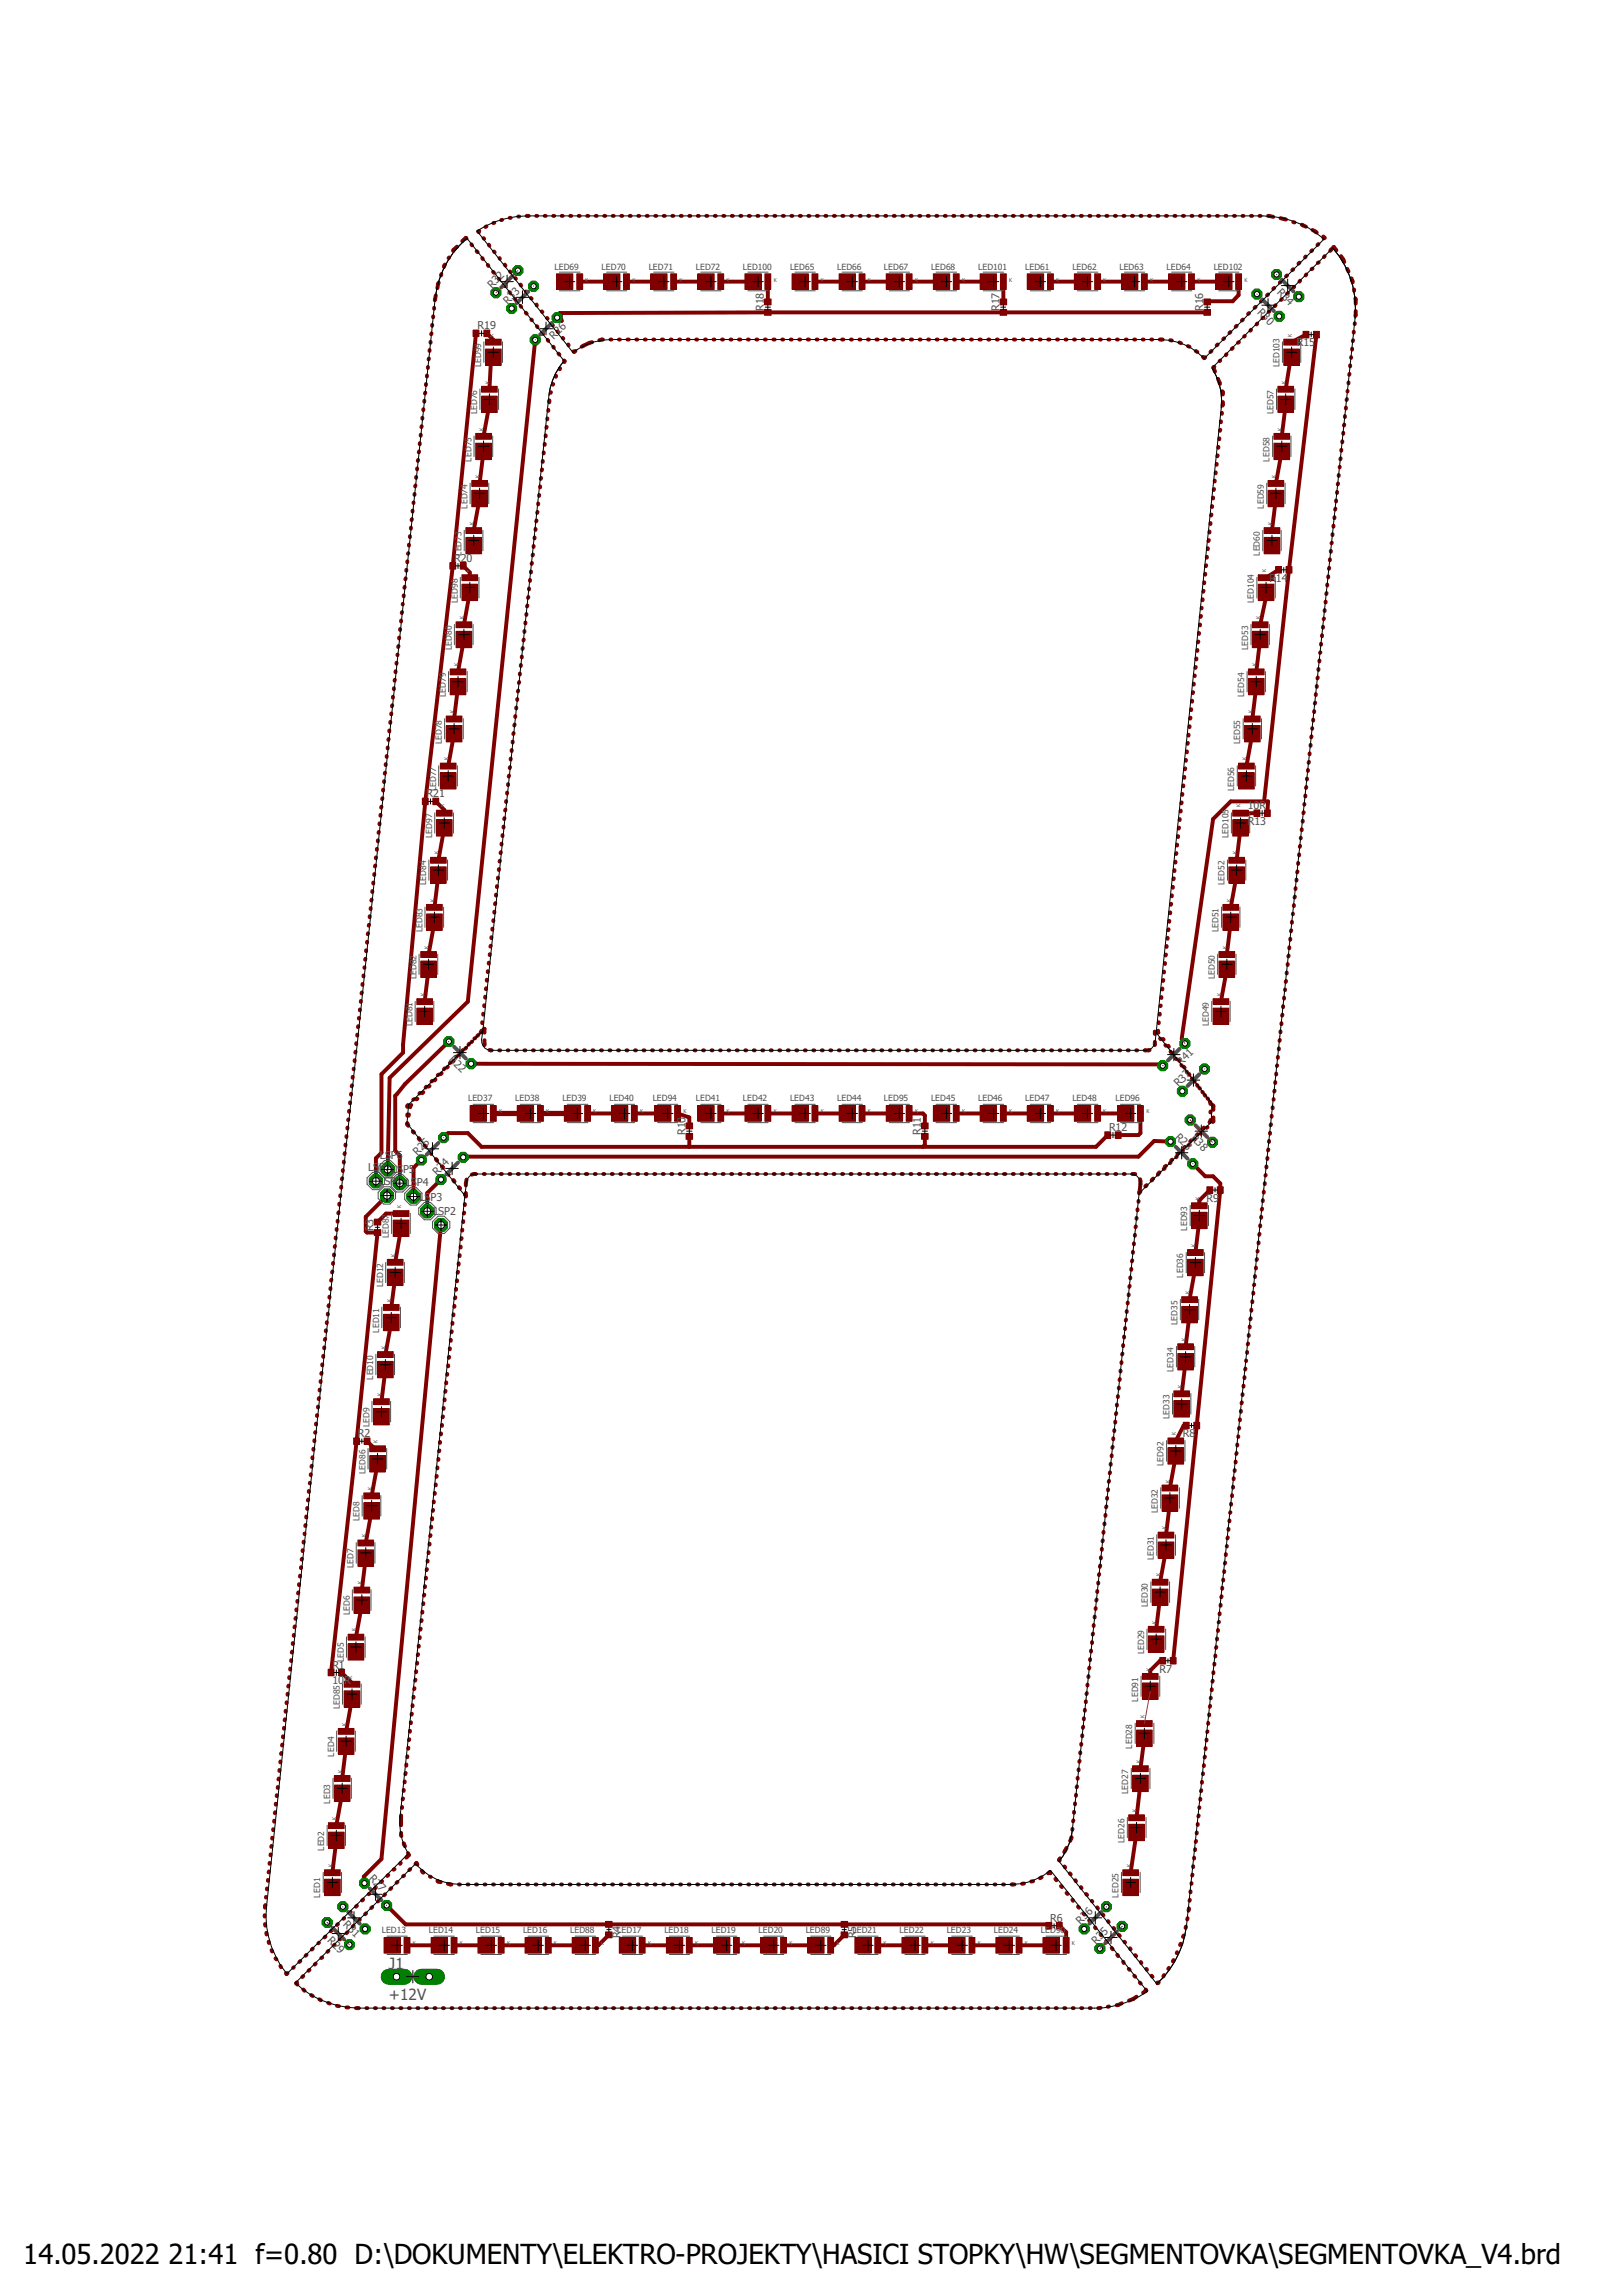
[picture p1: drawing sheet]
<svg xmlns="http://www.w3.org/2000/svg" width="210mm" height="297mm" viewBox="0 0 210 297" stroke-linecap="round" stroke-linejoin="round" font-family="sans-serif">
<defs><g id="words">
<text font-size="3.6" x="3" y="293">14.05.2022 21:41 f=0.80 D:\DOKUMENTY\ELEKTRO-PROJEKTY\HASICI STOPKY\HW\SEGMENTOVKA\SEGMENTOVKA_V4.brd</text>
<g font-size="2" fill="#505050">
<text x="50.3" y="254.8">J1</text>
<text x="50.3" y="258.9">+12V</text>
</g>
<g font-size="1.4" fill="#505050">
<text x="63.7" y="37.4" transform="rotate(-45 63.7 37.4)">R32</text>
<text x="65.7" y="39.4" transform="rotate(-45 65.7 39.4)">R33</text>
<text x="98.8" y="40.3" transform="rotate(-90 98.8 40.3)">R18</text>
<text x="129.3" y="40.3" transform="rotate(-90 129.3 40.3)">R17</text>
<text x="155.7" y="40.3" transform="rotate(-90 155.7 40.3)">R16</text>
<text x="162.6" y="40.5" transform="rotate(45 162.6 40.5)">R30</text>
<text x="165.2" y="37.9" transform="rotate(45 165.2 37.9)">R34</text>
<text x="61.8" y="42.6">R19</text>
<text x="71.7" y="44" transform="rotate(-45 71.7 44)">R26</text>
<text x="167.8" y="44.8">R15</text>
<text x="58.8" y="72.7">R20</text>
<text x="164.3" y="75.3">R14</text>
<text x="55.2" y="103.2">R21</text>
<text x="161.5" y="106.8">R13</text>
<text x="161.5" y="104.7">10R</text>
<text x="58" y="137.2" transform="rotate(45 58 137.2)">R22</text>
<text x="152.9" y="137.9" transform="rotate(-45 152.9 137.9)">R41</text>
<text x="152.5" y="140.7" transform="rotate(-45 152.5 140.7)">R37</text>
<text x="54" y="149.6" transform="rotate(-45 54 149.6)">R25</text>
<text x="88.7" y="146.9" transform="rotate(-90 88.7 146.9)">R10</text>
<text x="119.2" y="146.9" transform="rotate(-90 119.2 146.9)">R11</text>
<text x="143.5" y="146.4">R12</text>
<text x="152" y="147.2" transform="rotate(45 152 147.2)">R23</text>
<text x="154" y="147.4" transform="rotate(45 154 147.4)">R38</text>
<text x="47.6" y="151.6">LSP7LSP5</text>
<text x="49.1" y="153.4">LSP1 LSP4</text>
<text x="49.1" y="150">LSP6</text>
<text x="54.3" y="155.4">LSP3</text>
<text x="56.6" y="152.1" transform="rotate(-45 56.6 152.1)">R24</text>
<text x="156.1" y="155.5">R9</text>
<text x="48.3" y="159.3" transform="rotate(-90 48.3 159.3)">R3</text>
<text x="56" y="157.2">LSP2</text>
<text x="46.3" y="186">R2</text>
<text x="153.1" y="186">R8</text>
<text x="43" y="215.9">R1</text>
<text x="43" y="218">10R</text>
<text x="150" y="216.5">R7</text>
<text x="47.7" y="243.2" transform="rotate(45 47.7 243.2)">R27</text>
<text x="42.3" y="251.2" transform="rotate(45 42.3 251.2)">R29</text>
<text x="44.3" y="249.2" transform="rotate(45 44.3 249.2)">R31</text>
<text x="80.3" y="250.8" transform="rotate(-90 80.3 250.8)">R4</text>
<text x="110.8" y="250.8" transform="rotate(-90 110.8 250.8)">R5</text>
<text x="135.9" y="248.7">R6</text>
<text x="139.8" y="249.1" transform="rotate(-45 139.8 249.1)">R36</text>
<text x="141.9" y="251.7" transform="rotate(-45 141.9 251.7)">R35</text>
</g>
<g font-size="1.1" fill="#505050">
<text x="71.8" y="34.9">LED69</text>
<text x="77.9" y="34.9">LED70</text>
<text x="83.9" y="34.9">LED71</text>
<text x="90" y="34.9">LED72</text>
<text x="96.1" y="34.9">LED100</text>
<text x="102.2" y="34.9">LED65</text>
<text x="108.3" y="34.9">LED66</text>
<text x="114.4" y="34.9">LED67</text>
<text x="120.5" y="34.9">LED68</text>
<text x="126.6" y="34.9">LED101</text>
<text x="132.7" y="34.9">LED61</text>
<text x="138.8" y="34.9">LED62</text>
<text x="144.9" y="34.9">LED63</text>
<text x="151" y="34.9">LED64</text>
<text x="157.1" y="34.9">LED102</text>
<text x="62.3" y="47.5" transform="rotate(-90 62.3 47.5)">LED99</text>
<text x="165.6" y="47.5" transform="rotate(-90 165.6 47.5)">LED103</text>
<text x="61.8" y="53.6" transform="rotate(-90 61.8 53.6)">LED76</text>
<text x="164.8" y="53.6" transform="rotate(-90 164.8 53.6)">LED57</text>
<text x="61" y="59.7" transform="rotate(-90 61 59.7)">LED75</text>
<text x="164.3" y="59.7" transform="rotate(-90 164.3 59.7)">LED58</text>
<text x="60.5" y="65.8" transform="rotate(-90 60.5 65.8)">LED74</text>
<text x="163.5" y="65.8" transform="rotate(-90 163.5 65.8)">LED59</text>
<text x="59.7" y="71.9" transform="rotate(-90 59.7 71.9)">LED73</text>
<text x="163" y="71.9" transform="rotate(-90 163 71.9)">LED60</text>
<text x="59.2" y="78" transform="rotate(-90 59.2 78)">LED98</text>
<text x="162.3" y="78" transform="rotate(-90 162.3 78)">LED104</text>
<text x="58.5" y="84.1" transform="rotate(-90 58.5 84.1)">LED80</text>
<text x="161.5" y="84.1" transform="rotate(-90 161.5 84.1)">LED53</text>
<text x="57.7" y="90.2" transform="rotate(-90 57.7 90.2)">LED79</text>
<text x="161" y="90.2" transform="rotate(-90 161 90.2)">LED54</text>
<text x="57.2" y="96.3" transform="rotate(-90 57.2 96.3)">LED78</text>
<text x="160.5" y="96.3" transform="rotate(-90 160.5 96.3)">LED55</text>
<text x="56.4" y="102.4" transform="rotate(-90 56.4 102.4)">LED77</text>
<text x="159.7" y="102.4" transform="rotate(-90 159.7 102.4)">LED56</text>
<text x="55.9" y="108.5" transform="rotate(-90 55.9 108.5)">LED97</text>
<text x="159" y="108.5" transform="rotate(-90 159 108.5)">LED105</text>
<text x="55.2" y="114.6" transform="rotate(-90 55.2 114.6)">LED84</text>
<text x="158.4" y="114.6" transform="rotate(-90 158.4 114.6)">LED52</text>
<text x="54.7" y="120.6" transform="rotate(-90 54.7 120.6)">LED83</text>
<text x="157.7" y="120.6" transform="rotate(-90 157.7 120.6)">LED51</text>
<text x="53.9" y="126.7" transform="rotate(-90 53.9 126.7)">LED82</text>
<text x="157.2" y="126.7" transform="rotate(-90 157.2 126.7)">LED50</text>
<text x="53.4" y="132.8" transform="rotate(-90 53.4 132.8)">LED81</text>
<text x="156.4" y="132.8" transform="rotate(-90 156.4 132.8)">LED49</text>
<text x="60.6" y="142.5">LED37</text>
<text x="66.7" y="142.5">LED38</text>
<text x="72.8" y="142.5">LED39</text>
<text x="78.9" y="142.5">LED40</text>
<text x="84.5" y="142.5">LED94</text>
<text x="90" y="142.5">LED41</text>
<text x="96.1" y="142.5">LED42</text>
<text x="102.2" y="142.5">LED43</text>
<text x="108.3" y="142.5">LED44</text>
<text x="114.4" y="142.5">LED95</text>
<text x="120.5" y="142.5">LED45</text>
<text x="126.6" y="142.5">LED46</text>
<text x="132.7" y="142.5">LED47</text>
<text x="138.8" y="142.5">LED48</text>
<text x="144.4" y="142.5">LED96</text>
<text x="50.3" y="160.3" transform="rotate(-90 50.3 160.3)">LED87</text>
<text x="153.6" y="159.3" transform="rotate(-90 153.6 159.3)">LED93</text>
<text x="49.6" y="166.6" transform="rotate(-90 49.6 166.6)">LED12</text>
<text x="153.1" y="165.4" transform="rotate(-90 153.1 165.4)">LED36</text>
<text x="49.1" y="172.5" transform="rotate(-90 49.1 172.5)">LED11</text>
<text x="152.4" y="171.4" transform="rotate(-90 152.4 171.4)">LED35</text>
<text x="48.3" y="178.6" transform="rotate(-90 48.3 178.6)">LED10</text>
<text x="151.8" y="177.5" transform="rotate(-90 151.8 177.5)">LED34</text>
<text x="47.8" y="184.7" transform="rotate(-90 47.8 184.7)">LED9</text>
<text x="151.3" y="183.6" transform="rotate(-90 151.3 183.6)">LED33</text>
<text x="47.3" y="190.7" transform="rotate(-90 47.3 190.7)">LED86</text>
<text x="150.6" y="189.7" transform="rotate(-90 150.6 189.7)">LED92</text>
<text x="46.5" y="196.8" transform="rotate(-90 46.5 196.8)">LED8</text>
<text x="149.8" y="195.8" transform="rotate(-90 149.8 195.8)">LED32</text>
<text x="45.8" y="202.9" transform="rotate(-90 45.8 202.9)">LED7</text>
<text x="149.3" y="201.9" transform="rotate(-90 149.3 201.9)">LED31</text>
<text x="45.3" y="209" transform="rotate(-90 45.3 209)">LED6</text>
<text x="148.5" y="208" transform="rotate(-90 148.5 208)">LED30</text>
<text x="44.5" y="215.1" transform="rotate(-90 44.5 215.1)">LED5</text>
<text x="148" y="214.1" transform="rotate(-90 148 214.1)">LED29</text>
<text x="44" y="221.2" transform="rotate(-90 44 221.2)">LED85</text>
<text x="147.3" y="220.2" transform="rotate(-90 147.3 220.2)">LED91</text>
<text x="43.2" y="227.3" transform="rotate(-90 43.2 227.3)">LED4</text>
<text x="146.5" y="226.3" transform="rotate(-90 146.5 226.3)">LED28</text>
<text x="42.7" y="233.4" transform="rotate(-90 42.7 233.4)">LED3</text>
<text x="146" y="232.2" transform="rotate(-90 146 232.2)">LED27</text>
<text x="42" y="239.5" transform="rotate(-90 42 239.5)">LED2</text>
<text x="145.5" y="238.5" transform="rotate(-90 145.5 238.5)">LED26</text>
<text x="41.4" y="245.6" transform="rotate(-90 41.4 245.6)">LED1</text>
<text x="144.7" y="245.6" transform="rotate(-90 144.7 245.6)">LED25</text>
<text x="49.4" y="250.2">LED13</text>
<text x="55.5" y="250.2">LED14</text>
<text x="61.6" y="250.2">LED15</text>
<text x="67.7" y="250.2">LED16</text>
<text x="73.8" y="250.2">LED88</text>
<text x="79.9" y="250.2">LED17</text>
<text x="86" y="250.2">LED18</text>
<text x="92.1" y="250.2">LED19</text>
<text x="98.2" y="250.2">LED20</text>
<text x="104.3" y="250.2">LED89</text>
<text x="110.3" y="250.2">LED21</text>
<text x="116.4" y="250.2">LED22</text>
<text x="122.5" y="250.2">LED23</text>
<text x="128.6" y="250.2">LED24</text>
<text x="134.7" y="250.2">LED90</text>
</g>
<g font-size=".7" fill="#505050">
<text x="75.7" y="36.4">K</text>
<text x="81.8" y="36.4">K</text>
<text x="87.9" y="36.4">K</text>
<text x="94" y="36.4">K</text>
<text x="100.1" y="36.4">K</text>
<text x="106.2" y="36.4">K</text>
<text x="112.3" y="36.4">K</text>
<text x="118.4" y="36.4">K</text>
<text x="124.5" y="36.4">K</text>
<text x="130.6" y="36.4">K</text>
<text x="136.7" y="36.4">K</text>
<text x="142.7" y="36.4">K</text>
<text x="148.8" y="36.4">K</text>
<text x="154.9" y="36.4">K</text>
<text x="161" y="36.4">K</text>
<text x="63.8" y="43.6" transform="rotate(-90 63.8 43.6)">K</text>
<text x="167.1" y="43.6" transform="rotate(-90 167.1 43.6)">K</text>
<text x="63.3" y="49.7" transform="rotate(-90 63.3 49.7)">K</text>
<text x="166.4" y="49.7" transform="rotate(-90 166.4 49.7)">K</text>
<text x="62.6" y="55.8" transform="rotate(-90 62.6 55.8)">K</text>
<text x="165.9" y="55.8" transform="rotate(-90 165.9 55.8)">K</text>
<text x="62.1" y="61.8" transform="rotate(-90 62.1 61.8)">K</text>
<text x="165.1" y="61.8" transform="rotate(-90 165.1 61.8)">K</text>
<text x="61.3" y="67.9" transform="rotate(-90 61.3 67.9)">K</text>
<text x="164.6" y="67.9" transform="rotate(-90 164.6 67.9)">K</text>
<text x="60.8" y="74" transform="rotate(-90 60.8 74)">K</text>
<text x="163.8" y="74" transform="rotate(-90 163.8 74)">K</text>
<text x="60" y="80.1" transform="rotate(-90 60 80.1)">K</text>
<text x="163.1" y="80.1" transform="rotate(-90 163.1 80.1)">K</text>
<text x="59.3" y="86.2" transform="rotate(-90 59.3 86.2)">K</text>
<text x="162.6" y="86.2" transform="rotate(-90 162.6 86.2)">K</text>
<text x="58.8" y="92.3" transform="rotate(-90 58.8 92.3)">K</text>
<text x="162.1" y="92.3" transform="rotate(-90 162.1 92.3)">K</text>
<text x="58" y="98.4" transform="rotate(-90 58 98.4)">K</text>
<text x="161.3" y="98.4" transform="rotate(-90 161.3 98.4)">K</text>
<text x="57.5" y="104.5" transform="rotate(-90 57.5 104.5)">K</text>
<text x="160.5" y="104.5" transform="rotate(-90 160.5 104.5)">K</text>
<text x="56.7" y="110.6" transform="rotate(-90 56.7 110.6)">K</text>
<text x="160" y="110.6" transform="rotate(-90 160 110.6)">K</text>
<text x="56.2" y="116.7" transform="rotate(-90 56.2 116.7)">K</text>
<text x="159.3" y="116.7" transform="rotate(-90 159.3 116.7)">K</text>
<text x="55.5" y="122.8" transform="rotate(-90 55.5 122.8)">K</text>
<text x="158.8" y="122.8" transform="rotate(-90 158.8 122.8)">K</text>
<text x="55" y="128.9" transform="rotate(-90 55 128.9)">K</text>
<text x="158" y="128.9" transform="rotate(-90 158 128.9)">K</text>
<text x="64.6" y="144.1">K</text>
<text x="70.7" y="144.1">K</text>
<text x="76.8" y="144.1">K</text>
<text x="82.8" y="144.1">K</text>
<text x="88.4" y="144.1">K</text>
<text x="94" y="144.1">K</text>
<text x="100.1" y="144.1">K</text>
<text x="106.2" y="144.1">K</text>
<text x="112.3" y="144.1">K</text>
<text x="118.4" y="144.1">K</text>
<text x="124.5" y="144.1">K</text>
<text x="130.6" y="144.1">K</text>
<text x="136.7" y="144.1">K</text>
<text x="142.7" y="144.1">K</text>
<text x="148.3" y="144.1">K</text>
<text x="155.2" y="155.3" transform="rotate(-90 155.2 155.3)">K</text>
<text x="51.9" y="156.3" transform="rotate(-90 51.9 156.3)">K</text>
<text x="154.7" y="161.4" transform="rotate(-90 154.7 161.4)">K</text>
<text x="51.1" y="162.7" transform="rotate(-90 51.1 162.7)">K</text>
<text x="153.9" y="167.5" transform="rotate(-90 153.9 167.5)">K</text>
<text x="50.6" y="168.5" transform="rotate(-90 50.6 168.5)">K</text>
<text x="153.4" y="173.6" transform="rotate(-90 153.4 173.6)">K</text>
<text x="49.9" y="174.6" transform="rotate(-90 49.9 174.6)">K</text>
<text x="152.9" y="179.7" transform="rotate(-90 152.9 179.7)">K</text>
<text x="49.4" y="180.7" transform="rotate(-90 49.4 180.7)">K</text>
<text x="152.2" y="185.8" transform="rotate(-90 152.2 185.8)">K</text>
<text x="48.9" y="186.8" transform="rotate(-90 48.9 186.8)">K</text>
<text x="151.4" y="191.9" transform="rotate(-90 151.4 191.9)">K</text>
<text x="48.1" y="192.9" transform="rotate(-90 48.1 192.9)">K</text>
<text x="150.9" y="197.9" transform="rotate(-90 150.9 197.9)">K</text>
<text x="47.3" y="198.9" transform="rotate(-90 47.3 198.9)">K</text>
<text x="46.8" y="205" transform="rotate(-90 46.8 205)">K</text>
<text x="150.1" y="204" transform="rotate(-90 150.1 204)">K</text>
<text x="46.1" y="211.1" transform="rotate(-90 46.1 211.1)">K</text>
<text x="149.6" y="210.1" transform="rotate(-90 149.6 210.1)">K</text>
<text x="45.6" y="217.2" transform="rotate(-90 45.6 217.2)">K</text>
<text x="148.9" y="216.2" transform="rotate(-90 148.9 216.2)">K</text>
<text x="44.8" y="223.3" transform="rotate(-90 44.8 223.3)">K</text>
<text x="148.1" y="222.3" transform="rotate(-90 148.1 222.3)">K</text>
<text x="44.3" y="229.4" transform="rotate(-90 44.3 229.4)">K</text>
<text x="147.6" y="228.1" transform="rotate(-90 147.6 228.1)">K</text>
<text x="43.5" y="235.5" transform="rotate(-90 43.5 235.5)">K</text>
<text x="147.1" y="234.5" transform="rotate(-90 147.1 234.5)">K</text>
<text x="43" y="241.6" transform="rotate(-90 43 241.6)">K</text>
<text x="146.3" y="241.6" transform="rotate(-90 146.3 241.6)">K</text>
<text x="53.4" y="251.8">K</text>
<text x="59.5" y="251.8">K</text>
<text x="65.6" y="251.8">K</text>
<text x="71.7" y="251.8">K</text>
<text x="77.8" y="251.8">K</text>
<text x="83.9" y="251.8">K</text>
<text x="90" y="251.8">K</text>
<text x="96.1" y="251.8">K</text>
<text x="102.2" y="251.8">K</text>
<text x="108.2" y="251.8">K</text>
<text x="114.3" y="251.8">K</text>
<text x="120.4" y="251.8">K</text>
<text x="126.5" y="251.8">K</text>
<text x="132.6" y="251.8">K</text>
<text x="138.7" y="251.8">K</text>
</g>
</g></defs>
<path d="M32.8 25.9l144.4 240.1M177.2 25.9l-144.4 240.1" fill="none" stroke="#fff" stroke-width=".13"/>
<circle cx="50.1" cy="154.7" r=".91" fill="#008000"/>
<circle cx="50.1" cy="154.7" r=".91" fill="none" stroke="#008000" stroke-width=".13"/>
<circle cx="50.1" cy="154.7" r=".46" fill="#fff"/>
<circle cx="50.1" cy="154.7" r=".46" fill="none" stroke="#000" stroke-width=".13"/>
<circle cx="57.1" cy="158.5" r=".91" fill="#008000"/>
<circle cx="57.1" cy="158.5" r=".91" fill="none" stroke="#008000" stroke-width=".13"/>
<circle cx="57.1" cy="158.5" r=".46" fill="#fff"/>
<circle cx="57.1" cy="158.5" r=".46" fill="none" stroke="#000" stroke-width=".13"/>
<circle cx="55.3" cy="156.8" r=".91" fill="#008000"/>
<circle cx="55.3" cy="156.8" r=".91" fill="none" stroke="#008000" stroke-width=".13"/>
<circle cx="55.3" cy="156.8" r=".46" fill="#fff"/>
<circle cx="55.3" cy="156.8" r=".46" fill="none" stroke="#000" stroke-width=".13"/>
<circle cx="53.5" cy="154.9" r=".91" fill="#008000"/>
<circle cx="53.5" cy="154.9" r=".91" fill="none" stroke="#008000" stroke-width=".13"/>
<circle cx="53.5" cy="154.9" r=".46" fill="#fff"/>
<circle cx="53.5" cy="154.9" r=".46" fill="none" stroke="#000" stroke-width=".13"/>
<circle cx="51.7" cy="153.1" r=".91" fill="#008000"/>
<circle cx="51.7" cy="153.1" r=".91" fill="none" stroke="#008000" stroke-width=".13"/>
<circle cx="51.7" cy="153.1" r=".46" fill="#fff"/>
<circle cx="51.7" cy="153.1" r=".46" fill="none" stroke="#000" stroke-width=".13"/>
<circle cx="50.2" cy="151.3" r=".91" fill="#008000"/>
<circle cx="50.2" cy="151.3" r=".91" fill="none" stroke="#008000" stroke-width=".13"/>
<circle cx="50.2" cy="151.3" r=".46" fill="#fff"/>
<circle cx="50.2" cy="151.3" r=".46" fill="none" stroke="#000" stroke-width=".13"/>
<circle cx="48.6" cy="152.9" r=".91" fill="#008000"/>
<circle cx="48.6" cy="152.9" r=".91" fill="none" stroke="#008000" stroke-width=".13"/>
<circle cx="48.6" cy="152.9" r=".46" fill="#fff"/>
<circle cx="48.6" cy="152.9" r=".46" fill="none" stroke="#000" stroke-width=".13"/>
<circle cx="61" cy="137.7" r=".68" fill="#008000"/>
<circle cx="61" cy="137.7" r=".68" fill="none" stroke="#008000" stroke-width=".13"/>
<circle cx="61" cy="137.7" r=".33" fill="#fff"/>
<circle cx="61" cy="137.7" r=".33" fill="none" stroke="#000" stroke-width=".13"/>
<circle cx="58.1" cy="134.8" r=".68" fill="#008000"/>
<circle cx="58.1" cy="134.8" r=".68" fill="none" stroke="#008000" stroke-width=".13"/>
<circle cx="58.1" cy="134.8" r=".33" fill="#fff"/>
<circle cx="58.1" cy="134.8" r=".33" fill="none" stroke="#000" stroke-width=".13"/>
<circle cx="54.5" cy="150.1" r=".68" fill="#008000"/>
<circle cx="54.5" cy="150.1" r=".68" fill="none" stroke="#008000" stroke-width=".13"/>
<circle cx="54.5" cy="150.1" r=".33" fill="#fff"/>
<circle cx="54.5" cy="150.1" r=".33" fill="none" stroke="#000" stroke-width=".13"/>
<circle cx="57.4" cy="147.2" r=".68" fill="#008000"/>
<circle cx="57.4" cy="147.2" r=".68" fill="none" stroke="#008000" stroke-width=".13"/>
<circle cx="57.4" cy="147.2" r=".33" fill="#fff"/>
<circle cx="57.4" cy="147.2" r=".33" fill="none" stroke="#000" stroke-width=".13"/>
<circle cx="47.2" cy="243.7" r=".68" fill="#008000"/>
<circle cx="47.2" cy="243.7" r=".68" fill="none" stroke="#008000" stroke-width=".13"/>
<circle cx="47.2" cy="243.7" r=".33" fill="#fff"/>
<circle cx="47.2" cy="243.7" r=".33" fill="none" stroke="#000" stroke-width=".13"/>
<circle cx="50" cy="246.6" r=".68" fill="#008000"/>
<circle cx="50" cy="246.6" r=".68" fill="none" stroke="#008000" stroke-width=".13"/>
<circle cx="50" cy="246.6" r=".33" fill="#fff"/>
<circle cx="50" cy="246.6" r=".33" fill="none" stroke="#000" stroke-width=".13"/>
<circle cx="45.2" cy="251.7" r=".68" fill="#008000"/>
<circle cx="45.2" cy="251.7" r=".68" fill="none" stroke="#008000" stroke-width=".13"/>
<circle cx="45.2" cy="251.7" r=".33" fill="#fff"/>
<circle cx="45.2" cy="251.7" r=".33" fill="none" stroke="#000" stroke-width=".13"/>
<circle cx="42.3" cy="248.8" r=".68" fill="#008000"/>
<circle cx="42.3" cy="248.8" r=".68" fill="none" stroke="#008000" stroke-width=".13"/>
<circle cx="42.3" cy="248.8" r=".33" fill="#fff"/>
<circle cx="42.3" cy="248.8" r=".33" fill="none" stroke="#000" stroke-width=".13"/>
<circle cx="165.5" cy="40.9" r=".68" fill="#008000"/>
<circle cx="165.5" cy="40.9" r=".68" fill="none" stroke="#008000" stroke-width=".13"/>
<circle cx="165.5" cy="40.9" r=".33" fill="#fff"/>
<circle cx="165.5" cy="40.9" r=".33" fill="none" stroke="#000" stroke-width=".13"/>
<circle cx="162.6" cy="38.1" r=".68" fill="#008000"/>
<circle cx="162.6" cy="38.1" r=".68" fill="none" stroke="#008000" stroke-width=".13"/>
<circle cx="162.6" cy="38.1" r=".33" fill="#fff"/>
<circle cx="162.6" cy="38.1" r=".33" fill="none" stroke="#000" stroke-width=".13"/>
<circle cx="47.2" cy="249.6" r=".68" fill="#008000"/>
<circle cx="47.2" cy="249.6" r=".68" fill="none" stroke="#008000" stroke-width=".13"/>
<circle cx="47.2" cy="249.6" r=".33" fill="#fff"/>
<circle cx="47.2" cy="249.6" r=".33" fill="none" stroke="#000" stroke-width=".13"/>
<circle cx="44.4" cy="246.8" r=".68" fill="#008000"/>
<circle cx="44.4" cy="246.8" r=".68" fill="none" stroke="#008000" stroke-width=".13"/>
<circle cx="44.4" cy="246.8" r=".33" fill="#fff"/>
<circle cx="44.4" cy="246.8" r=".33" fill="none" stroke="#000" stroke-width=".13"/>
<circle cx="64.2" cy="37.9" r=".68" fill="#008000"/>
<circle cx="64.2" cy="37.9" r=".68" fill="none" stroke="#008000" stroke-width=".13"/>
<circle cx="64.2" cy="37.9" r=".33" fill="#fff"/>
<circle cx="64.2" cy="37.9" r=".33" fill="none" stroke="#000" stroke-width=".13"/>
<circle cx="67" cy="35" r=".68" fill="#008000"/>
<circle cx="67" cy="35" r=".68" fill="none" stroke="#008000" stroke-width=".13"/>
<circle cx="67" cy="35" r=".33" fill="#fff"/>
<circle cx="67" cy="35" r=".33" fill="none" stroke="#000" stroke-width=".13"/>
<circle cx="66.2" cy="39.9" r=".68" fill="#008000"/>
<circle cx="66.2" cy="39.9" r=".68" fill="none" stroke="#008000" stroke-width=".13"/>
<circle cx="66.2" cy="39.9" r=".33" fill="#fff"/>
<circle cx="66.2" cy="39.9" r=".33" fill="none" stroke="#000" stroke-width=".13"/>
<circle cx="69" cy="37" r=".68" fill="#008000"/>
<circle cx="69" cy="37" r=".68" fill="none" stroke="#008000" stroke-width=".13"/>
<circle cx="69.1" cy="37" r=".33" fill="#fff"/>
<circle cx="69.1" cy="37" r=".33" fill="none" stroke="#000" stroke-width=".13"/>
<circle cx="168.1" cy="38.4" r=".68" fill="#008000"/>
<circle cx="168.1" cy="38.4" r=".68" fill="none" stroke="#008000" stroke-width=".13"/>
<circle cx="168.1" cy="38.4" r=".33" fill="#fff"/>
<circle cx="168.1" cy="38.4" r=".33" fill="none" stroke="#000" stroke-width=".13"/>
<circle cx="165.2" cy="35.5" r=".68" fill="#008000"/>
<circle cx="165.2" cy="35.5" r=".68" fill="none" stroke="#008000" stroke-width=".13"/>
<circle cx="165.2" cy="35.5" r=".33" fill="#fff"/>
<circle cx="165.2" cy="35.5" r=".33" fill="none" stroke="#000" stroke-width=".13"/>
<circle cx="142.3" cy="252.2" r=".68" fill="#008000"/>
<circle cx="142.3" cy="252.2" r=".68" fill="none" stroke="#008000" stroke-width=".13"/>
<circle cx="142.3" cy="252.2" r=".33" fill="#fff"/>
<circle cx="142.3" cy="252.2" r=".33" fill="none" stroke="#000" stroke-width=".13"/>
<circle cx="145.2" cy="249.3" r=".68" fill="#008000"/>
<circle cx="145.2" cy="249.3" r=".68" fill="none" stroke="#008000" stroke-width=".13"/>
<circle cx="145.2" cy="249.3" r=".33" fill="#fff"/>
<circle cx="145.2" cy="249.3" r=".33" fill="none" stroke="#000" stroke-width=".13"/>
<circle cx="140.3" cy="249.6" r=".68" fill="#008000"/>
<circle cx="140.3" cy="249.6" r=".68" fill="none" stroke="#008000" stroke-width=".13"/>
<circle cx="140.3" cy="249.6" r=".33" fill="#fff"/>
<circle cx="140.3" cy="249.6" r=".33" fill="none" stroke="#000" stroke-width=".13"/>
<circle cx="143.2" cy="246.8" r=".68" fill="#008000"/>
<circle cx="143.2" cy="246.8" r=".68" fill="none" stroke="#008000" stroke-width=".13"/>
<circle cx="143.2" cy="246.8" r=".33" fill="#fff"/>
<circle cx="143.2" cy="246.8" r=".33" fill="none" stroke="#000" stroke-width=".13"/>
<circle cx="153" cy="141.2" r=".68" fill="#008000"/>
<circle cx="153" cy="141.2" r=".68" fill="none" stroke="#008000" stroke-width=".13"/>
<circle cx="153" cy="141.2" r=".33" fill="#fff"/>
<circle cx="153" cy="141.2" r=".33" fill="none" stroke="#000" stroke-width=".13"/>
<circle cx="155.9" cy="138.3" r=".68" fill="#008000"/>
<circle cx="155.9" cy="138.3" r=".68" fill="none" stroke="#008000" stroke-width=".13"/>
<circle cx="155.9" cy="138.3" r=".33" fill="#fff"/>
<circle cx="155.9" cy="138.3" r=".33" fill="none" stroke="#000" stroke-width=".13"/>
<circle cx="156.9" cy="147.8" r=".68" fill="#008000"/>
<circle cx="156.9" cy="147.8" r=".68" fill="none" stroke="#008000" stroke-width=".13"/>
<circle cx="156.9" cy="147.8" r=".33" fill="#fff"/>
<circle cx="156.9" cy="147.8" r=".33" fill="none" stroke="#000" stroke-width=".13"/>
<circle cx="154" cy="144.9" r=".68" fill="#008000"/>
<circle cx="154" cy="144.9" r=".68" fill="none" stroke="#008000" stroke-width=".13"/>
<circle cx="154" cy="144.9" r=".33" fill="#fff"/>
<circle cx="154" cy="144.9" r=".33" fill="none" stroke="#000" stroke-width=".13"/>
<circle cx="153.3" cy="135" r=".68" fill="#008000"/>
<circle cx="153.3" cy="135" r=".68" fill="none" stroke="#008000" stroke-width=".13"/>
<circle cx="153.3" cy="135" r=".33" fill="#fff"/>
<circle cx="153.3" cy="135" r=".33" fill="none" stroke="#000" stroke-width=".13"/>
<circle cx="150.5" cy="137.9" r=".68" fill="#008000"/>
<circle cx="150.5" cy="137.9" r=".68" fill="none" stroke="#008000" stroke-width=".13"/>
<circle cx="150.5" cy="137.9" r=".33" fill="#fff"/>
<circle cx="150.5" cy="137.9" r=".33" fill="none" stroke="#000" stroke-width=".13"/>
<circle cx="151.5" cy="147.7" r=".68" fill="#008000"/>
<circle cx="151.5" cy="147.7" r=".68" fill="none" stroke="#008000" stroke-width=".13"/>
<circle cx="151.5" cy="147.7" r=".33" fill="#fff"/>
<circle cx="151.5" cy="147.7" r=".33" fill="none" stroke="#000" stroke-width=".13"/>
<circle cx="154.3" cy="150.6" r=".68" fill="#008000"/>
<circle cx="154.3" cy="150.6" r=".68" fill="none" stroke="#008000" stroke-width=".13"/>
<circle cx="154.4" cy="150.6" r=".33" fill="#fff"/>
<circle cx="154.4" cy="150.6" r=".33" fill="none" stroke="#000" stroke-width=".13"/>
<circle cx="57.1" cy="152.7" r=".68" fill="#008000"/>
<circle cx="57.1" cy="152.7" r=".68" fill="none" stroke="#008000" stroke-width=".13"/>
<circle cx="57.1" cy="152.7" r=".33" fill="#fff"/>
<circle cx="57.1" cy="152.7" r=".33" fill="none" stroke="#000" stroke-width=".13"/>
<circle cx="59.9" cy="149.8" r=".68" fill="#008000"/>
<circle cx="59.9" cy="149.8" r=".68" fill="none" stroke="#008000" stroke-width=".13"/>
<circle cx="59.9" cy="149.8" r=".33" fill="#fff"/>
<circle cx="59.9" cy="149.8" r=".33" fill="none" stroke="#000" stroke-width=".13"/>
<circle cx="72.1" cy="41.1" r=".68" fill="#008000"/>
<circle cx="72.1" cy="41.1" r=".68" fill="none" stroke="#008000" stroke-width=".13"/>
<circle cx="72.1" cy="41.1" r=".33" fill="#fff"/>
<circle cx="72.1" cy="41.1" r=".33" fill="none" stroke="#000" stroke-width=".13"/>
<circle cx="69.3" cy="44" r=".68" fill="#008000"/>
<circle cx="69.3" cy="44" r=".68" fill="none" stroke="#008000" stroke-width=".13"/>
<circle cx="69.3" cy="44" r=".33" fill="#fff"/>
<circle cx="69.3" cy="44" r=".33" fill="none" stroke="#000" stroke-width=".13"/>
<path d="M50.3 255.8h2" fill="none" stroke="#008000" stroke-width="2"/>
<circle cx="51.3" cy="255.8" r=".43" fill="#fff"/>
<circle cx="51.3" cy="255.8" r=".43" fill="none" stroke="#000" stroke-width=".13"/>
<path d="M54.5 255.8h2.1" fill="none" stroke="#008000" stroke-width="2"/>
<circle cx="55.5" cy="255.8" r=".43" fill="#fff"/>
<circle cx="55.5" cy="255.8" r=".43" fill="none" stroke="#000" stroke-width=".13"/>
<path d="M42 243.2h2v2.1h-2z" fill-rule="evenodd" fill="#800000"/>
<path d="M42 243.2h2v2.1h-2z" fill="none" stroke="#800000" stroke-width=".13"/>
<path d="M42 242h2v.7h-2z" fill-rule="evenodd" fill="#800000"/>
<path d="M42 242h2v.7h-2z" fill="none" stroke="#800000" stroke-width=".13"/>
<path d="M48.9 176.2h2v2.1h-2z" fill-rule="evenodd" fill="#800000"/>
<path d="M48.9 176.2h2v2.1h-2z" fill="none" stroke="#800000" stroke-width=".13"/>
<path d="M48.9 174.9h2v.8h-2z" fill-rule="evenodd" fill="#800000"/>
<path d="M48.9 174.9h2v.8h-2z" fill="none" stroke="#800000" stroke-width=".13"/>
<path d="M49.6 170.1h2v2.1h-2z" fill-rule="evenodd" fill="#800000"/>
<path d="M49.6 170.1h2v2.1h-2z" fill="none" stroke="#800000" stroke-width=".13"/>
<path d="M49.6 168.8h2v.8h-2z" fill-rule="evenodd" fill="#800000"/>
<path d="M49.6 168.8h2v.8h-2z" fill="none" stroke="#800000" stroke-width=".13"/>
<path d="M50.1 164.3h2.1v2.1h-2.1z" fill-rule="evenodd" fill="#800000"/>
<path d="M50.1 164.3h2.1v2.1h-2.1z" fill="none" stroke="#800000" stroke-width=".13"/>
<path d="M50.1 163h2.1v.7h-2.1z" fill-rule="evenodd" fill="#800000"/>
<path d="M50.1 163h2.1v.7h-2.1z" fill="none" stroke="#800000" stroke-width=".13"/>
<path d="M49.7 250.7h2.1v2.1h-2.1z" fill-rule="evenodd" fill="#800000"/>
<path d="M49.7 250.7h2.1v2.1h-2.1z" fill="none" stroke="#800000" stroke-width=".13"/>
<path d="M52.3 250.7h.7v2.1h-.7z" fill-rule="evenodd" fill="#800000"/>
<path d="M52.3 250.7h.7v2.1h-.7z" fill="none" stroke="#800000" stroke-width=".13"/>
<path d="M55.8 250.7h2.1v2.1h-2.1z" fill-rule="evenodd" fill="#800000"/>
<path d="M55.8 250.7h2.1v2.1h-2.1z" fill="none" stroke="#800000" stroke-width=".13"/>
<path d="M58.4 250.7h.7v2.1h-.7z" fill-rule="evenodd" fill="#800000"/>
<path d="M58.4 250.7h.7v2.1h-.7z" fill="none" stroke="#800000" stroke-width=".13"/>
<path d="M61.8 250.7h2.2v2.1h-2.2z" fill-rule="evenodd" fill="#800000"/>
<path d="M61.8 250.7h2.2v2.1h-2.2z" fill="none" stroke="#800000" stroke-width=".13"/>
<path d="M64.5 250.7h.7v2.1h-.7z" fill-rule="evenodd" fill="#800000"/>
<path d="M64.5 250.7h.7v2.1h-.7z" fill="none" stroke="#800000" stroke-width=".13"/>
<path d="M67.9 250.7h2.2v2.1h-2.2z" fill-rule="evenodd" fill="#800000"/>
<path d="M67.9 250.7h2.2v2.1h-2.2z" fill="none" stroke="#800000" stroke-width=".13"/>
<path d="M70.6 250.7h.7v2.1h-.7z" fill-rule="evenodd" fill="#800000"/>
<path d="M70.6 250.7h.7v2.1h-.7z" fill="none" stroke="#800000" stroke-width=".13"/>
<path d="M80.1 250.7h2.2v2.1h-2.2z" fill-rule="evenodd" fill="#800000"/>
<path d="M80.1 250.7h2.2v2.1h-2.2z" fill="none" stroke="#800000" stroke-width=".13"/>
<path d="M82.7 250.7h.8v2.1h-.8z" fill-rule="evenodd" fill="#800000"/>
<path d="M82.7 250.7h.8v2.1h-.8z" fill="none" stroke="#800000" stroke-width=".13"/>
<path d="M86.2 250.7h2.1v2.1h-2.1z" fill-rule="evenodd" fill="#800000"/>
<path d="M86.2 250.7h2.1v2.1h-2.1z" fill="none" stroke="#800000" stroke-width=".13"/>
<path d="M88.8 250.7h.8v2.1h-.8z" fill-rule="evenodd" fill="#800000"/>
<path d="M88.8 250.7h.8v2.1h-.8z" fill="none" stroke="#800000" stroke-width=".13"/>
<path d="M92.3 250.7h2.1v2.1h-2.1z" fill-rule="evenodd" fill="#800000"/>
<path d="M92.3 250.7h2.1v2.1h-2.1z" fill="none" stroke="#800000" stroke-width=".13"/>
<path d="M94.9 250.7h.8v2.1h-.8z" fill-rule="evenodd" fill="#800000"/>
<path d="M94.9 250.7h.8v2.1h-.8z" fill="none" stroke="#800000" stroke-width=".13"/>
<path d="M42.5 237.1h2v2.1h-2z" fill-rule="evenodd" fill="#800000"/>
<path d="M42.5 237.1h2v2.1h-2z" fill="none" stroke="#800000" stroke-width=".13"/>
<path d="M42.5 235.9h2v.7h-2z" fill-rule="evenodd" fill="#800000"/>
<path d="M42.5 235.9h2v.7h-2z" fill="none" stroke="#800000" stroke-width=".13"/>
<path d="M98.4 250.7h2.1v2.1h-2.1z" fill-rule="evenodd" fill="#800000"/>
<path d="M98.4 250.7h2.1v2.1h-2.1z" fill="none" stroke="#800000" stroke-width=".13"/>
<path d="M101 250.7h.8v2.1h-.8z" fill-rule="evenodd" fill="#800000"/>
<path d="M101 250.7h.8v2.1h-.8z" fill="none" stroke="#800000" stroke-width=".13"/>
<path d="M110.6 250.7h2.1v2.1h-2.1z" fill-rule="evenodd" fill="#800000"/>
<path d="M110.6 250.7h2.1v2.1h-2.1z" fill="none" stroke="#800000" stroke-width=".13"/>
<path d="M113.2 250.7h.8v2.1h-.8z" fill-rule="evenodd" fill="#800000"/>
<path d="M113.2 250.7h.8v2.1h-.8z" fill="none" stroke="#800000" stroke-width=".13"/>
<path d="M116.7 250.7h2.1v2.1h-2.1z" fill-rule="evenodd" fill="#800000"/>
<path d="M116.7 250.7h2.1v2.1h-2.1z" fill="none" stroke="#800000" stroke-width=".13"/>
<path d="M119.3 250.7h.8v2.1h-.8z" fill-rule="evenodd" fill="#800000"/>
<path d="M119.3 250.7h.8v2.1h-.8z" fill="none" stroke="#800000" stroke-width=".13"/>
<path d="M122.8 250.7h2.1v2.1h-2.1z" fill-rule="evenodd" fill="#800000"/>
<path d="M122.8 250.7h2.1v2.1h-2.1z" fill="none" stroke="#800000" stroke-width=".13"/>
<path d="M125.4 250.7h.8v2.1h-.8z" fill-rule="evenodd" fill="#800000"/>
<path d="M125.4 250.7h.8v2.1h-.8z" fill="none" stroke="#800000" stroke-width=".13"/>
<path d="M128.9 250.7h2.1v2.1h-2.1z" fill-rule="evenodd" fill="#800000"/>
<path d="M128.9 250.7h2.1v2.1h-2.1z" fill="none" stroke="#800000" stroke-width=".13"/>
<path d="M131.5 250.7h.7v2.1h-.7z" fill-rule="evenodd" fill="#800000"/>
<path d="M131.5 250.7h.7v2.1h-.7z" fill="none" stroke="#800000" stroke-width=".13"/>
<path d="M145.3 243.2h2v2.1h-2z" fill-rule="evenodd" fill="#800000"/>
<path d="M145.3 243.2h2v2.1h-2z" fill="none" stroke="#800000" stroke-width=".13"/>
<path d="M145.3 242h2v.7h-2z" fill-rule="evenodd" fill="#800000"/>
<path d="M145.3 242h2v.7h-2z" fill="none" stroke="#800000" stroke-width=".13"/>
<path d="M146 236.1h2.1v2.1h-2.1z" fill-rule="evenodd" fill="#800000"/>
<path d="M146 236.1h2.1v2.1h-2.1z" fill="none" stroke="#800000" stroke-width=".13"/>
<path d="M146 234.9h2.1v.7h-2.1z" fill-rule="evenodd" fill="#800000"/>
<path d="M146 234.9h2.1v.7h-2.1z" fill="none" stroke="#800000" stroke-width=".13"/>
<path d="M146.6 229.7h2v2.2h-2z" fill-rule="evenodd" fill="#800000"/>
<path d="M146.6 229.7h2v2.2h-2z" fill="none" stroke="#800000" stroke-width=".13"/>
<path d="M146.6 228.5h2v.8h-2z" fill-rule="evenodd" fill="#800000"/>
<path d="M146.6 228.5h2v.8h-2z" fill="none" stroke="#800000" stroke-width=".13"/>
<path d="M147.1 223.9h2v2.1h-2z" fill-rule="evenodd" fill="#800000"/>
<path d="M147.1 223.9h2v2.1h-2z" fill="none" stroke="#800000" stroke-width=".13"/>
<path d="M147.1 222.7h2v.7h-2z" fill-rule="evenodd" fill="#800000"/>
<path d="M147.1 222.7h2v.7h-2z" fill="none" stroke="#800000" stroke-width=".13"/>
<path d="M148.6 211.7h2v2.1h-2z" fill-rule="evenodd" fill="#800000"/>
<path d="M148.6 211.7h2v2.1h-2z" fill="none" stroke="#800000" stroke-width=".13"/>
<path d="M148.6 210.5h2v.7h-2z" fill-rule="evenodd" fill="#800000"/>
<path d="M148.6 210.5h2v.7h-2z" fill="none" stroke="#800000" stroke-width=".13"/>
<path d="M43.3 231h2v2.1h-2z" fill-rule="evenodd" fill="#800000"/>
<path d="M43.3 231h2v2.1h-2z" fill="none" stroke="#800000" stroke-width=".13"/>
<path d="M43.3 229.8h2v.7h-2z" fill-rule="evenodd" fill="#800000"/>
<path d="M43.3 229.8h2v.7h-2z" fill="none" stroke="#800000" stroke-width=".13"/>
<path d="M149.1 205.7h2v2.1h-2z" fill-rule="evenodd" fill="#800000"/>
<path d="M149.1 205.7h2v2.1h-2z" fill="none" stroke="#800000" stroke-width=".13"/>
<path d="M149.1 204.4h2v.7h-2z" fill-rule="evenodd" fill="#800000"/>
<path d="M149.1 204.4h2v.7h-2z" fill="none" stroke="#800000" stroke-width=".13"/>
<path d="M149.9 199.6h2v2.1h-2z" fill-rule="evenodd" fill="#800000"/>
<path d="M149.9 199.6h2v2.1h-2z" fill="none" stroke="#800000" stroke-width=".13"/>
<path d="M149.9 198.3h2v.8h-2z" fill-rule="evenodd" fill="#800000"/>
<path d="M149.9 198.3h2v.8h-2z" fill="none" stroke="#800000" stroke-width=".13"/>
<path d="M150.4 193.5h2v2.1h-2z" fill-rule="evenodd" fill="#800000"/>
<path d="M150.4 193.5h2v2.1h-2z" fill="none" stroke="#800000" stroke-width=".13"/>
<path d="M150.4 192.2h2v.8h-2z" fill-rule="evenodd" fill="#800000"/>
<path d="M150.4 192.2h2v.8h-2z" fill="none" stroke="#800000" stroke-width=".13"/>
<path d="M151.9 181.3h2v2.1h-2z" fill-rule="evenodd" fill="#800000"/>
<path d="M151.9 181.3h2v2.1h-2z" fill="none" stroke="#800000" stroke-width=".13"/>
<path d="M151.9 180h2v.8h-2z" fill-rule="evenodd" fill="#800000"/>
<path d="M151.9 180h2v.8h-2z" fill="none" stroke="#800000" stroke-width=".13"/>
<path d="M152.4 175.2h2v2.1h-2z" fill-rule="evenodd" fill="#800000"/>
<path d="M152.4 175.2h2v2.1h-2z" fill="none" stroke="#800000" stroke-width=".13"/>
<path d="M152.4 173.9h2v.8h-2z" fill-rule="evenodd" fill="#800000"/>
<path d="M152.4 173.9h2v.8h-2z" fill="none" stroke="#800000" stroke-width=".13"/>
<path d="M152.9 169.1h2v2.1h-2z" fill-rule="evenodd" fill="#800000"/>
<path d="M152.9 169.1h2v2.1h-2z" fill="none" stroke="#800000" stroke-width=".13"/>
<path d="M152.9 167.8h2v.8h-2z" fill-rule="evenodd" fill="#800000"/>
<path d="M152.9 167.8h2v.8h-2z" fill="none" stroke="#800000" stroke-width=".13"/>
<path d="M153.7 163h2v2.1h-2z" fill-rule="evenodd" fill="#800000"/>
<path d="M153.7 163h2v2.1h-2z" fill="none" stroke="#800000" stroke-width=".13"/>
<path d="M153.7 161.7h2v.8h-2z" fill-rule="evenodd" fill="#800000"/>
<path d="M153.7 161.7h2v.8h-2z" fill="none" stroke="#800000" stroke-width=".13"/>
<path d="M60.8 143.1h2.1v2h-2.1z" fill-rule="evenodd" fill="#800000"/>
<path d="M60.8 143.1h2.1v2h-2.1z" fill="none" stroke="#800000" stroke-width=".13"/>
<path d="M63.5 143.1h.7v2h-.7z" fill-rule="evenodd" fill="#800000"/>
<path d="M63.5 143.1h.7v2h-.7z" fill="none" stroke="#800000" stroke-width=".13"/>
<path d="M66.9 143.1h2.1v2h-2.1z" fill-rule="evenodd" fill="#800000"/>
<path d="M66.9 143.1h2.1v2h-2.1z" fill="none" stroke="#800000" stroke-width=".13"/>
<path d="M69.6 143.1h.7v2h-.7z" fill-rule="evenodd" fill="#800000"/>
<path d="M69.6 143.1h.7v2h-.7z" fill="none" stroke="#800000" stroke-width=".13"/>
<path d="M73 143.1h2.1v2h-2.1z" fill-rule="evenodd" fill="#800000"/>
<path d="M73 143.1h2.1v2h-2.1z" fill="none" stroke="#800000" stroke-width=".13"/>
<path d="M75.6 143.1h.8v2h-.8z" fill-rule="evenodd" fill="#800000"/>
<path d="M75.6 143.1h.8v2h-.8z" fill="none" stroke="#800000" stroke-width=".13"/>
<path d="M43.8 224.9h2v2.1h-2z" fill-rule="evenodd" fill="#800000"/>
<path d="M43.8 224.9h2v2.1h-2z" fill="none" stroke="#800000" stroke-width=".13"/>
<path d="M43.8 223.7h2v.8h-2z" fill-rule="evenodd" fill="#800000"/>
<path d="M43.8 223.7h2v.8h-2z" fill="none" stroke="#800000" stroke-width=".13"/>
<path d="M79.1 143.1h2.1v2h-2.1z" fill-rule="evenodd" fill="#800000"/>
<path d="M79.1 143.1h2.1v2h-2.1z" fill="none" stroke="#800000" stroke-width=".13"/>
<path d="M81.7 143.1h.8v2h-.8z" fill-rule="evenodd" fill="#800000"/>
<path d="M81.7 143.1h.8v2h-.8z" fill="none" stroke="#800000" stroke-width=".13"/>
<path d="M90.3 143.1h2.1v2h-2.1z" fill-rule="evenodd" fill="#800000"/>
<path d="M90.3 143.1h2.1v2h-2.1z" fill="none" stroke="#800000" stroke-width=".13"/>
<path d="M92.9 143.1h.7v2h-.7z" fill-rule="evenodd" fill="#800000"/>
<path d="M92.9 143.1h.7v2h-.7z" fill="none" stroke="#800000" stroke-width=".13"/>
<path d="M96.4 143.1h2.1v2h-2.1z" fill-rule="evenodd" fill="#800000"/>
<path d="M96.4 143.1h2.1v2h-2.1z" fill="none" stroke="#800000" stroke-width=".13"/>
<path d="M99 143.1h.7v2h-.7z" fill-rule="evenodd" fill="#800000"/>
<path d="M99 143.1h.7v2h-.7z" fill="none" stroke="#800000" stroke-width=".13"/>
<path d="M102.5 143.1h2.1v2h-2.1z" fill-rule="evenodd" fill="#800000"/>
<path d="M102.5 143.1h2.1v2h-2.1z" fill="none" stroke="#800000" stroke-width=".13"/>
<path d="M105.1 143.1h.7v2h-.7z" fill-rule="evenodd" fill="#800000"/>
<path d="M105.1 143.1h.7v2h-.7z" fill="none" stroke="#800000" stroke-width=".13"/>
<path d="M108.6 143.1h2.1v2h-2.1z" fill-rule="evenodd" fill="#800000"/>
<path d="M108.6 143.1h2.1v2h-2.1z" fill="none" stroke="#800000" stroke-width=".13"/>
<path d="M111.2 143.1h.7v2h-.7z" fill-rule="evenodd" fill="#800000"/>
<path d="M111.2 143.1h.7v2h-.7z" fill="none" stroke="#800000" stroke-width=".13"/>
<path d="M120.8 143.1h2.1v2h-2.1z" fill-rule="evenodd" fill="#800000"/>
<path d="M120.8 143.1h2.1v2h-2.1z" fill="none" stroke="#800000" stroke-width=".13"/>
<path d="M123.4 143.1h.7v2h-.7z" fill-rule="evenodd" fill="#800000"/>
<path d="M123.4 143.1h.7v2h-.7z" fill="none" stroke="#800000" stroke-width=".13"/>
<path d="M126.8 143.1h2.1v2h-2.1z" fill-rule="evenodd" fill="#800000"/>
<path d="M126.8 143.1h2.1v2h-2.1z" fill="none" stroke="#800000" stroke-width=".13"/>
<path d="M129.5 143.1h.7v2h-.7z" fill-rule="evenodd" fill="#800000"/>
<path d="M129.5 143.1h.7v2h-.7z" fill="none" stroke="#800000" stroke-width=".13"/>
<path d="M132.9 143.1h2.1v2h-2.1z" fill-rule="evenodd" fill="#800000"/>
<path d="M132.9 143.1h2.1v2h-2.1z" fill="none" stroke="#800000" stroke-width=".13"/>
<path d="M135.6 143.1h.7v2h-.7z" fill-rule="evenodd" fill="#800000"/>
<path d="M135.6 143.1h.7v2h-.7z" fill="none" stroke="#800000" stroke-width=".13"/>
<path d="M139 143.1h2.1v2h-2.1z" fill-rule="evenodd" fill="#800000"/>
<path d="M139 143.1h2.1v2h-2.1z" fill="none" stroke="#800000" stroke-width=".13"/>
<path d="M141.6 143.1h.8v2h-.8z" fill-rule="evenodd" fill="#800000"/>
<path d="M141.6 143.1h.8v2h-.8z" fill="none" stroke="#800000" stroke-width=".13"/>
<path d="M157 130.5h2v2.1h-2z" fill-rule="evenodd" fill="#800000"/>
<path d="M157 130.5h2v2.1h-2z" fill="none" stroke="#800000" stroke-width=".13"/>
<path d="M157 129.2h2v.8h-2z" fill-rule="evenodd" fill="#800000"/>
<path d="M157 129.2h2v.8h-2z" fill="none" stroke="#800000" stroke-width=".13"/>
<path d="M45 212.7h2.1v2.1h-2.1z" fill-rule="evenodd" fill="#800000"/>
<path d="M45 212.7h2.1v2.1h-2.1z" fill="none" stroke="#800000" stroke-width=".13"/>
<path d="M45 211.5h2.1v.8h-2.1z" fill-rule="evenodd" fill="#800000"/>
<path d="M45 211.5h2.1v.8h-2.1z" fill="none" stroke="#800000" stroke-width=".13"/>
<path d="M157.7 124.4h2.1v2.1h-2.1z" fill-rule="evenodd" fill="#800000"/>
<path d="M157.7 124.4h2.1v2.1h-2.1z" fill="none" stroke="#800000" stroke-width=".13"/>
<path d="M157.7 123.1h2.1v.8h-2.1z" fill-rule="evenodd" fill="#800000"/>
<path d="M157.7 123.1h2.1v.8h-2.1z" fill="none" stroke="#800000" stroke-width=".13"/>
<path d="M158.2 118.3h2.1v2.1h-2.1z" fill-rule="evenodd" fill="#800000"/>
<path d="M158.2 118.3h2.1v2.1h-2.1z" fill="none" stroke="#800000" stroke-width=".13"/>
<path d="M158.2 117.1h2.1v.7h-2.1z" fill-rule="evenodd" fill="#800000"/>
<path d="M158.2 117.1h2.1v.7h-2.1z" fill="none" stroke="#800000" stroke-width=".13"/>
<path d="M159 112.2h2v2.1h-2z" fill-rule="evenodd" fill="#800000"/>
<path d="M159 112.2h2v2.1h-2z" fill="none" stroke="#800000" stroke-width=".13"/>
<path d="M159 111h2v.7h-2z" fill-rule="evenodd" fill="#800000"/>
<path d="M159 111h2v.7h-2z" fill="none" stroke="#800000" stroke-width=".13"/>
<path d="M162.1 81.7h2v2.1h-2z" fill-rule="evenodd" fill="#800000"/>
<path d="M162.1 81.7h2v2.1h-2z" fill="none" stroke="#800000" stroke-width=".13"/>
<path d="M162.1 80.5h2v.7h-2z" fill-rule="evenodd" fill="#800000"/>
<path d="M162.1 80.5h2v.7h-2z" fill="none" stroke="#800000" stroke-width=".13"/>
<path d="M161.5 87.8h2.1v2.1h-2.1z" fill-rule="evenodd" fill="#800000"/>
<path d="M161.5 87.8h2.1v2.1h-2.1z" fill="none" stroke="#800000" stroke-width=".13"/>
<path d="M161.5 86.6h2.1v.7h-2.1z" fill-rule="evenodd" fill="#800000"/>
<path d="M161.5 86.6h2.1v.7h-2.1z" fill="none" stroke="#800000" stroke-width=".13"/>
<path d="M161 93.9h2.1v2.1h-2.1z" fill-rule="evenodd" fill="#800000"/>
<path d="M161 93.9h2.1v2.1h-2.1z" fill="none" stroke="#800000" stroke-width=".13"/>
<path d="M161 92.7h2.1v.7h-2.1z" fill-rule="evenodd" fill="#800000"/>
<path d="M161 92.7h2.1v.7h-2.1z" fill="none" stroke="#800000" stroke-width=".13"/>
<path d="M160.3 100h2v2.1h-2z" fill-rule="evenodd" fill="#800000"/>
<path d="M160.3 100h2v2.1h-2z" fill="none" stroke="#800000" stroke-width=".13"/>
<path d="M160.3 98.8h2v.7h-2z" fill-rule="evenodd" fill="#800000"/>
<path d="M160.3 98.8h2v.7h-2z" fill="none" stroke="#800000" stroke-width=".13"/>
<path d="M165.4 51.3h2v2.1h-2z" fill-rule="evenodd" fill="#800000"/>
<path d="M165.4 51.3h2v2.1h-2z" fill="none" stroke="#800000" stroke-width=".13"/>
<path d="M165.4 50h2v.8h-2z" fill-rule="evenodd" fill="#800000"/>
<path d="M165.4 50h2v.8h-2z" fill="none" stroke="#800000" stroke-width=".13"/>
<path d="M164.8 57.4h2.1v2.1h-2.1z" fill-rule="evenodd" fill="#800000"/>
<path d="M164.8 57.4h2.1v2.1h-2.1z" fill="none" stroke="#800000" stroke-width=".13"/>
<path d="M164.8 56.1h2.1v.8h-2.1z" fill-rule="evenodd" fill="#800000"/>
<path d="M164.8 56.1h2.1v.8h-2.1z" fill="none" stroke="#800000" stroke-width=".13"/>
<path d="M164.1 63.5h2v2.1h-2z" fill-rule="evenodd" fill="#800000"/>
<path d="M164.1 63.5h2v2.1h-2z" fill="none" stroke="#800000" stroke-width=".13"/>
<path d="M164.1 62.2h2v.7h-2z" fill-rule="evenodd" fill="#800000"/>
<path d="M164.1 62.2h2v.7h-2z" fill="none" stroke="#800000" stroke-width=".13"/>
<path d="M45.8 206.7h2v2.1h-2z" fill-rule="evenodd" fill="#800000"/>
<path d="M45.8 206.7h2v2.1h-2z" fill="none" stroke="#800000" stroke-width=".13"/>
<path d="M45.8 205.4h2v.8h-2z" fill-rule="evenodd" fill="#800000"/>
<path d="M45.8 205.4h2v.8h-2z" fill="none" stroke="#800000" stroke-width=".13"/>
<path d="M163.6 69.6h2v2.1h-2z" fill-rule="evenodd" fill="#800000"/>
<path d="M163.6 69.6h2v2.1h-2z" fill="none" stroke="#800000" stroke-width=".13"/>
<path d="M163.6 68.3h2v.7h-2z" fill-rule="evenodd" fill="#800000"/>
<path d="M163.6 68.3h2v.7h-2z" fill="none" stroke="#800000" stroke-width=".13"/>
<path d="M132.9 35.4h2.1v2.1h-2.1z" fill-rule="evenodd" fill="#800000"/>
<path d="M132.9 35.4h2.1v2.1h-2.1z" fill="none" stroke="#800000" stroke-width=".13"/>
<path d="M135.6 35.4h.7v2.1h-.7z" fill-rule="evenodd" fill="#800000"/>
<path d="M135.6 35.4h.7v2.1h-.7z" fill="none" stroke="#800000" stroke-width=".13"/>
<path d="M139 35.4h2.1v2.1h-2.1z" fill-rule="evenodd" fill="#800000"/>
<path d="M139 35.4h2.1v2.1h-2.1z" fill="none" stroke="#800000" stroke-width=".13"/>
<path d="M141.6 35.4h.8v2.1h-.8z" fill-rule="evenodd" fill="#800000"/>
<path d="M141.6 35.4h.8v2.1h-.8z" fill="none" stroke="#800000" stroke-width=".13"/>
<path d="M145.1 35.4h2.1v2.1h-2.1z" fill-rule="evenodd" fill="#800000"/>
<path d="M145.1 35.4h2.1v2.1h-2.1z" fill="none" stroke="#800000" stroke-width=".13"/>
<path d="M147.7 35.4h.8v2.1h-.8z" fill-rule="evenodd" fill="#800000"/>
<path d="M147.7 35.4h.8v2.1h-.8z" fill="none" stroke="#800000" stroke-width=".13"/>
<path d="M151.2 35.4h2.1v2.1h-2.1z" fill-rule="evenodd" fill="#800000"/>
<path d="M151.2 35.4h2.1v2.1h-2.1z" fill="none" stroke="#800000" stroke-width=".13"/>
<path d="M153.8 35.4h.8v2.1h-.8z" fill-rule="evenodd" fill="#800000"/>
<path d="M153.8 35.4h.8v2.1h-.8z" fill="none" stroke="#800000" stroke-width=".13"/>
<path d="M102.5 35.4h2.1v2.1h-2.1z" fill-rule="evenodd" fill="#800000"/>
<path d="M102.5 35.4h2.1v2.1h-2.1z" fill="none" stroke="#800000" stroke-width=".13"/>
<path d="M105.1 35.4h.7v2.1h-.7z" fill-rule="evenodd" fill="#800000"/>
<path d="M105.1 35.4h.7v2.1h-.7z" fill="none" stroke="#800000" stroke-width=".13"/>
<path d="M108.6 35.4h2.1v2.1h-2.1z" fill-rule="evenodd" fill="#800000"/>
<path d="M108.6 35.4h2.1v2.1h-2.1z" fill="none" stroke="#800000" stroke-width=".13"/>
<path d="M111.2 35.4h.7v2.1h-.7z" fill-rule="evenodd" fill="#800000"/>
<path d="M111.2 35.4h.7v2.1h-.7z" fill="none" stroke="#800000" stroke-width=".13"/>
<path d="M114.7 35.4h2.1v2.1h-2.1z" fill-rule="evenodd" fill="#800000"/>
<path d="M114.7 35.4h2.1v2.1h-2.1z" fill="none" stroke="#800000" stroke-width=".13"/>
<path d="M117.3 35.4h.7v2.1h-.7z" fill-rule="evenodd" fill="#800000"/>
<path d="M117.3 35.4h.7v2.1h-.7z" fill="none" stroke="#800000" stroke-width=".13"/>
<path d="M120.8 35.4h2.1v2.1h-2.1z" fill-rule="evenodd" fill="#800000"/>
<path d="M120.8 35.4h2.1v2.1h-2.1z" fill="none" stroke="#800000" stroke-width=".13"/>
<path d="M123.4 35.4h.7v2.1h-.7z" fill-rule="evenodd" fill="#800000"/>
<path d="M123.4 35.4h.7v2.1h-.7z" fill="none" stroke="#800000" stroke-width=".13"/>
<path d="M72 35.4h2.1v2.1h-2.1z" fill-rule="evenodd" fill="#800000"/>
<path d="M72 35.4h2.1v2.1h-2.1z" fill="none" stroke="#800000" stroke-width=".13"/>
<path d="M74.6 35.4h.8v2.1h-.8z" fill-rule="evenodd" fill="#800000"/>
<path d="M74.6 35.4h.8v2.1h-.8z" fill="none" stroke="#800000" stroke-width=".13"/>
<path d="M46.3 200.6h2v2.1h-2z" fill-rule="evenodd" fill="#800000"/>
<path d="M46.3 200.6h2v2.1h-2z" fill="none" stroke="#800000" stroke-width=".13"/>
<path d="M46.3 199.3h2v.8h-2z" fill-rule="evenodd" fill="#800000"/>
<path d="M46.3 199.3h2v.8h-2z" fill="none" stroke="#800000" stroke-width=".13"/>
<path d="M78.1 35.4h2.1v2.1h-2.1z" fill-rule="evenodd" fill="#800000"/>
<path d="M78.1 35.4h2.1v2.1h-2.1z" fill="none" stroke="#800000" stroke-width=".13"/>
<path d="M80.7 35.4h.7v2.1h-.7z" fill-rule="evenodd" fill="#800000"/>
<path d="M80.7 35.4h.7v2.1h-.7z" fill="none" stroke="#800000" stroke-width=".13"/>
<path d="M84.2 35.4h2.1v2.1h-2.1z" fill-rule="evenodd" fill="#800000"/>
<path d="M84.2 35.4h2.1v2.1h-2.1z" fill="none" stroke="#800000" stroke-width=".13"/>
<path d="M86.8 35.4h.7v2.1h-.7z" fill-rule="evenodd" fill="#800000"/>
<path d="M86.8 35.4h.7v2.1h-.7z" fill="none" stroke="#800000" stroke-width=".13"/>
<path d="M90.3 35.4h2.1v2.1h-2.1z" fill-rule="evenodd" fill="#800000"/>
<path d="M90.3 35.4h2.1v2.1h-2.1z" fill="none" stroke="#800000" stroke-width=".13"/>
<path d="M92.9 35.4h.7v2.1h-.7z" fill-rule="evenodd" fill="#800000"/>
<path d="M92.9 35.4h.7v2.1h-.7z" fill="none" stroke="#800000" stroke-width=".13"/>
<path d="M60.3 69.6h2v2.1h-2z" fill-rule="evenodd" fill="#800000"/>
<path d="M60.3 69.6h2v2.1h-2z" fill="none" stroke="#800000" stroke-width=".13"/>
<path d="M60.3 68.3h2v.7h-2z" fill-rule="evenodd" fill="#800000"/>
<path d="M60.3 68.3h2v.7h-2z" fill="none" stroke="#800000" stroke-width=".13"/>
<path d="M61 63.5h2.1v2.1h-2.1z" fill-rule="evenodd" fill="#800000"/>
<path d="M61 63.5h2.1v2.1h-2.1z" fill="none" stroke="#800000" stroke-width=".13"/>
<path d="M61 62.2h2.1v.7h-2.1z" fill-rule="evenodd" fill="#800000"/>
<path d="M61 62.2h2.1v.7h-2.1z" fill="none" stroke="#800000" stroke-width=".13"/>
<path d="M61.6 57.4h2v2.1h-2z" fill-rule="evenodd" fill="#800000"/>
<path d="M61.6 57.4h2v2.1h-2z" fill="none" stroke="#800000" stroke-width=".13"/>
<path d="M61.6 56.1h2v.8h-2z" fill-rule="evenodd" fill="#800000"/>
<path d="M61.6 56.1h2v.8h-2z" fill="none" stroke="#800000" stroke-width=".13"/>
<path d="M62.3 51.3h2v2.1h-2z" fill-rule="evenodd" fill="#800000"/>
<path d="M62.3 51.3h2v2.1h-2z" fill="none" stroke="#800000" stroke-width=".13"/>
<path d="M62.3 50h2v.8h-2z" fill-rule="evenodd" fill="#800000"/>
<path d="M62.3 50h2v.8h-2z" fill="none" stroke="#800000" stroke-width=".13"/>
<path d="M57 100h2v2.1h-2z" fill-rule="evenodd" fill="#800000"/>
<path d="M57 100h2v2.1h-2z" fill="none" stroke="#800000" stroke-width=".13"/>
<path d="M57 98.8h2v.7h-2z" fill-rule="evenodd" fill="#800000"/>
<path d="M57 98.8h2v.7h-2z" fill="none" stroke="#800000" stroke-width=".13"/>
<path d="M57.7 93.9h2.1v2.1h-2.1z" fill-rule="evenodd" fill="#800000"/>
<path d="M57.7 93.9h2.1v2.1h-2.1z" fill="none" stroke="#800000" stroke-width=".13"/>
<path d="M57.7 92.7h2.1v.7h-2.1z" fill-rule="evenodd" fill="#800000"/>
<path d="M57.7 92.7h2.1v.7h-2.1z" fill="none" stroke="#800000" stroke-width=".13"/>
<path d="M58.3 87.8h2v2.1h-2z" fill-rule="evenodd" fill="#800000"/>
<path d="M58.3 87.8h2v2.1h-2z" fill="none" stroke="#800000" stroke-width=".13"/>
<path d="M58.3 86.6h2v.7h-2z" fill-rule="evenodd" fill="#800000"/>
<path d="M58.3 86.6h2v.7h-2z" fill="none" stroke="#800000" stroke-width=".13"/>
<path d="M47.1 194.5h2v2.1h-2z" fill-rule="evenodd" fill="#800000"/>
<path d="M47.1 194.5h2v2.1h-2z" fill="none" stroke="#800000" stroke-width=".13"/>
<path d="M47.1 193.2h2v.8h-2z" fill-rule="evenodd" fill="#800000"/>
<path d="M47.1 193.2h2v.8h-2z" fill="none" stroke="#800000" stroke-width=".13"/>
<path d="M59 81.7h2v2.1h-2z" fill-rule="evenodd" fill="#800000"/>
<path d="M59 81.7h2v2.1h-2z" fill="none" stroke="#800000" stroke-width=".13"/>
<path d="M59 80.5h2v.7h-2z" fill-rule="evenodd" fill="#800000"/>
<path d="M59 80.5h2v.7h-2z" fill="none" stroke="#800000" stroke-width=".13"/>
<path d="M53.9 130.5h2.1v2.1h-2.1z" fill-rule="evenodd" fill="#800000"/>
<path d="M53.9 130.5h2.1v2.1h-2.1z" fill="none" stroke="#800000" stroke-width=".13"/>
<path d="M53.9 129.2h2.1v.8h-2.1z" fill-rule="evenodd" fill="#800000"/>
<path d="M53.9 129.2h2.1v.8h-2.1z" fill="none" stroke="#800000" stroke-width=".13"/>
<path d="M54.4 124.4h2.1v2.1h-2.1z" fill-rule="evenodd" fill="#800000"/>
<path d="M54.4 124.4h2.1v2.1h-2.1z" fill="none" stroke="#800000" stroke-width=".13"/>
<path d="M54.4 123.1h2.1v.8h-2.1z" fill-rule="evenodd" fill="#800000"/>
<path d="M54.4 123.1h2.1v.8h-2.1z" fill="none" stroke="#800000" stroke-width=".13"/>
<path d="M55.2 118.3h2v2.1h-2z" fill-rule="evenodd" fill="#800000"/>
<path d="M55.2 118.3h2v2.1h-2z" fill="none" stroke="#800000" stroke-width=".13"/>
<path d="M55.2 117.1h2v.7h-2z" fill-rule="evenodd" fill="#800000"/>
<path d="M55.2 117.1h2v.7h-2z" fill="none" stroke="#800000" stroke-width=".13"/>
<path d="M55.7 112.2h2v2.1h-2z" fill-rule="evenodd" fill="#800000"/>
<path d="M55.7 112.2h2v2.1h-2z" fill="none" stroke="#800000" stroke-width=".13"/>
<path d="M55.7 111h2v.7h-2z" fill-rule="evenodd" fill="#800000"/>
<path d="M55.7 111h2v.7h-2z" fill="none" stroke="#800000" stroke-width=".13"/>
<path d="M48.3 182.3h2.1v2.1h-2.1z" fill-rule="evenodd" fill="#800000"/>
<path d="M48.3 182.3h2.1v2.1h-2.1z" fill="none" stroke="#800000" stroke-width=".13"/>
<path d="M48.3 181h2.1v.8h-2.1z" fill-rule="evenodd" fill="#800000"/>
<path d="M48.3 181h2.1v.8h-2.1z" fill="none" stroke="#800000" stroke-width=".13"/>
<path d="M42.5 216h.7v.9h-.7z" fill-rule="evenodd" fill="#800000"/>
<path d="M42.5 216h.7v.9h-.7z" fill="none" stroke="#800000" stroke-width=".13"/>
<path d="M43.8 216h.8v.9h-.8z" fill-rule="evenodd" fill="#800000"/>
<path d="M43.8 216h.8v.9h-.8z" fill="none" stroke="#800000" stroke-width=".13"/>
<path d="M88.8 146.7h.8v.7h-.8z" fill-rule="evenodd" fill="#800000"/>
<path d="M88.8 146.7h.8v.7h-.8z" fill="none" stroke="#800000" stroke-width=".13"/>
<path d="M88.8 145.3h.8v.8h-.8z" fill-rule="evenodd" fill="#800000"/>
<path d="M88.8 145.3h.8v.8h-.8z" fill="none" stroke="#800000" stroke-width=".13"/>
<path d="M119.3 146.7h.8v.7h-.8z" fill-rule="evenodd" fill="#800000"/>
<path d="M119.3 146.7h.8v.7h-.8z" fill="none" stroke="#800000" stroke-width=".13"/>
<path d="M119.3 145.3h.8v.8h-.8z" fill-rule="evenodd" fill="#800000"/>
<path d="M119.3 145.3h.8v.8h-.8z" fill="none" stroke="#800000" stroke-width=".13"/>
<path d="M143 146.5h.7v.8h-.7z" fill-rule="evenodd" fill="#800000"/>
<path d="M143 146.5h.7v.8h-.7z" fill="none" stroke="#800000" stroke-width=".13"/>
<path d="M144.3 146.5h.8v.8h-.8z" fill-rule="evenodd" fill="#800000"/>
<path d="M144.3 146.5h.8v.8h-.8z" fill="none" stroke="#800000" stroke-width=".13"/>
<path d="M163.6 104.8h.8v.9h-.8z" fill-rule="evenodd" fill="#800000"/>
<path d="M163.6 104.8h.8v.9h-.8z" fill="none" stroke="#800000" stroke-width=".13"/>
<path d="M162.3 104.8h.7v.9h-.7z" fill-rule="evenodd" fill="#800000"/>
<path d="M162.3 104.8h.7v.9h-.7z" fill="none" stroke="#800000" stroke-width=".13"/>
<path d="M166.4 73.3h.8v.9h-.8z" fill-rule="evenodd" fill="#800000"/>
<path d="M166.4 73.3h.8v.9h-.8z" fill="none" stroke="#800000" stroke-width=".13"/>
<path d="M165.1 73.3h.7v.9h-.7z" fill-rule="evenodd" fill="#800000"/>
<path d="M165.1 73.3h.7v.9h-.7z" fill="none" stroke="#800000" stroke-width=".13"/>
<path d="M170 42.9h.7v.8h-.7z" fill-rule="evenodd" fill="#800000"/>
<path d="M170 42.9h.7v.8h-.7z" fill="none" stroke="#800000" stroke-width=".13"/>
<path d="M168.6 42.9h.8v.8h-.8z" fill-rule="evenodd" fill="#800000"/>
<path d="M168.6 42.9h.8v.8h-.8z" fill="none" stroke="#800000" stroke-width=".13"/>
<path d="M155.8 40h.8v.8h-.8z" fill-rule="evenodd" fill="#800000"/>
<path d="M155.8 40h.8v.8h-.8z" fill="none" stroke="#800000" stroke-width=".13"/>
<path d="M155.8 38.7h.8v.8h-.8z" fill-rule="evenodd" fill="#800000"/>
<path d="M155.8 38.7h.8v.8h-.8z" fill="none" stroke="#800000" stroke-width=".13"/>
<path d="M129.4 40h.9v.8h-.9z" fill-rule="evenodd" fill="#800000"/>
<path d="M129.4 40h.9v.8h-.9z" fill="none" stroke="#800000" stroke-width=".13"/>
<path d="M129.4 38.7h.9v.8h-.9z" fill-rule="evenodd" fill="#800000"/>
<path d="M129.4 38.7h.9v.8h-.9z" fill="none" stroke="#800000" stroke-width=".13"/>
<path d="M98.9 40h.9v.8h-.9z" fill-rule="evenodd" fill="#800000"/>
<path d="M98.9 40h.9v.8h-.9z" fill="none" stroke="#800000" stroke-width=".13"/>
<path d="M98.9 38.7h.9v.8h-.9z" fill-rule="evenodd" fill="#800000"/>
<path d="M98.9 38.7h.9v.8h-.9z" fill="none" stroke="#800000" stroke-width=".13"/>
<path d="M61.2 42.7h.8v.9h-.8z" fill-rule="evenodd" fill="#800000"/>
<path d="M61.2 42.7h.8v.9h-.8z" fill="none" stroke="#800000" stroke-width=".13"/>
<path d="M62.6 42.7h.8v.9h-.8z" fill-rule="evenodd" fill="#800000"/>
<path d="M62.6 42.7h.8v.9h-.8z" fill="none" stroke="#800000" stroke-width=".13"/>
<path d="M45.8 186.1h.7v.8h-.7z" fill-rule="evenodd" fill="#800000"/>
<path d="M45.8 186.1h.7v.8h-.7z" fill="none" stroke="#800000" stroke-width=".13"/>
<path d="M47.1 186.1h.8v.8h-.8z" fill-rule="evenodd" fill="#800000"/>
<path d="M47.1 186.1h.8v.8h-.8z" fill="none" stroke="#800000" stroke-width=".13"/>
<path d="M58.2 72.8h.8v.9h-.8z" fill-rule="evenodd" fill="#800000"/>
<path d="M58.2 72.8h.8v.9h-.8z" fill="none" stroke="#800000" stroke-width=".13"/>
<path d="M59.6 72.8h.7v.9h-.7z" fill-rule="evenodd" fill="#800000"/>
<path d="M59.6 72.8h.7v.9h-.7z" fill="none" stroke="#800000" stroke-width=".13"/>
<path d="M54.7 103.3h.7v.8h-.7z" fill-rule="evenodd" fill="#800000"/>
<path d="M54.7 103.3h.7v.8h-.7z" fill="none" stroke="#800000" stroke-width=".13"/>
<path d="M56 103.3h.8v.8h-.8z" fill-rule="evenodd" fill="#800000"/>
<path d="M56 103.3h.8v.8h-.8z" fill="none" stroke="#800000" stroke-width=".13"/>
<path d="M48.4 159.1h.9v.8h-.9z" fill-rule="evenodd" fill="#800000"/>
<path d="M48.4 159.1h.9v.8h-.9z" fill="none" stroke="#800000" stroke-width=".13"/>
<path d="M48.4 157.8h.9v.7h-.9z" fill-rule="evenodd" fill="#800000"/>
<path d="M48.4 157.8h.9v.7h-.9z" fill="none" stroke="#800000" stroke-width=".13"/>
<path d="M78.4 248.7h.8v.7h-.8z" fill-rule="evenodd" fill="#800000"/>
<path d="M78.4 248.7h.8v.7h-.8z" fill="none" stroke="#800000" stroke-width=".13"/>
<path d="M78.4 250h.8v.8h-.8z" fill-rule="evenodd" fill="#800000"/>
<path d="M78.4 250h.8v.8h-.8z" fill="none" stroke="#800000" stroke-width=".13"/>
<path d="M108.8 248.7h.9v.7h-.9z" fill-rule="evenodd" fill="#800000"/>
<path d="M108.8 248.7h.9v.7h-.9z" fill="none" stroke="#800000" stroke-width=".13"/>
<path d="M108.8 250h.9v.8h-.9z" fill-rule="evenodd" fill="#800000"/>
<path d="M108.8 250h.9v.8h-.9z" fill="none" stroke="#800000" stroke-width=".13"/>
<path d="M135.3 248.8h.8v.8h-.8z" fill-rule="evenodd" fill="#800000"/>
<path d="M135.3 248.8h.8v.8h-.8z" fill="none" stroke="#800000" stroke-width=".13"/>
<path d="M136.7 248.8h.8v.8h-.8z" fill-rule="evenodd" fill="#800000"/>
<path d="M136.7 248.8h.8v.8h-.8z" fill="none" stroke="#800000" stroke-width=".13"/>
<path d="M151.4 214.5h.8v.8h-.8z" fill-rule="evenodd" fill="#800000"/>
<path d="M151.4 214.5h.8v.8h-.8z" fill="none" stroke="#800000" stroke-width=".13"/>
<path d="M150.1 214.5h.7v.8h-.7z" fill-rule="evenodd" fill="#800000"/>
<path d="M150.1 214.5h.7v.8h-.7z" fill="none" stroke="#800000" stroke-width=".13"/>
<path d="M154.5 184.1h.7v.8h-.7z" fill-rule="evenodd" fill="#800000"/>
<path d="M154.5 184.1h.7v.8h-.7z" fill="none" stroke="#800000" stroke-width=".13"/>
<path d="M153.1 184.1h.8v.8h-.8z" fill-rule="evenodd" fill="#800000"/>
<path d="M153.1 184.1h.8v.8h-.8z" fill="none" stroke="#800000" stroke-width=".13"/>
<path d="M157.5 153.6h.8v.8h-.8z" fill-rule="evenodd" fill="#800000"/>
<path d="M157.5 153.6h.8v.8h-.8z" fill="none" stroke="#800000" stroke-width=".13"/>
<path d="M156.2 153.6h.7v.8h-.7z" fill-rule="evenodd" fill="#800000"/>
<path d="M156.2 153.6h.7v.8h-.7z" fill="none" stroke="#800000" stroke-width=".13"/>
<path d="M44.5 218.8h2.1v2.1h-2.1z" fill-rule="evenodd" fill="#800000"/>
<path d="M44.5 218.8h2.1v2.1h-2.1z" fill="none" stroke="#800000" stroke-width=".13"/>
<path d="M44.5 217.6h2.1v.8h-2.1z" fill-rule="evenodd" fill="#800000"/>
<path d="M44.5 217.6h2.1v.8h-2.1z" fill="none" stroke="#800000" stroke-width=".13"/>
<path d="M47.8 188.4h2.1v2.1h-2.1z" fill-rule="evenodd" fill="#800000"/>
<path d="M47.8 188.4h2.1v2.1h-2.1z" fill="none" stroke="#800000" stroke-width=".13"/>
<path d="M47.8 187.1h2.1v.8h-2.1z" fill-rule="evenodd" fill="#800000"/>
<path d="M47.8 187.1h2.1v.8h-2.1z" fill="none" stroke="#800000" stroke-width=".13"/>
<path d="M50.9 157.9h2v2.1h-2z" fill-rule="evenodd" fill="#800000"/>
<path d="M50.9 157.9h2v2.1h-2z" fill="none" stroke="#800000" stroke-width=".13"/>
<path d="M50.9 156.7h2v.7h-2z" fill-rule="evenodd" fill="#800000"/>
<path d="M50.9 156.7h2v.7h-2z" fill="none" stroke="#800000" stroke-width=".13"/>
<path d="M74 250.7h2.2v2.1h-2.2z" fill-rule="evenodd" fill="#800000"/>
<path d="M74 250.7h2.2v2.1h-2.2z" fill="none" stroke="#800000" stroke-width=".13"/>
<path d="M76.7 250.7h.7v2.1h-.7z" fill-rule="evenodd" fill="#800000"/>
<path d="M76.7 250.7h.7v2.1h-.7z" fill="none" stroke="#800000" stroke-width=".13"/>
<path d="M104.5 250.7h2.1v2.1h-2.1z" fill-rule="evenodd" fill="#800000"/>
<path d="M104.5 250.7h2.1v2.1h-2.1z" fill="none" stroke="#800000" stroke-width=".13"/>
<path d="M107.1 250.7h.8v2.1h-.8z" fill-rule="evenodd" fill="#800000"/>
<path d="M107.1 250.7h.8v2.1h-.8z" fill="none" stroke="#800000" stroke-width=".13"/>
<path d="M135 250.7h2.1v2.1h-2.1z" fill-rule="evenodd" fill="#800000"/>
<path d="M135 250.7h2.1v2.1h-2.1z" fill="none" stroke="#800000" stroke-width=".13"/>
<path d="M137.6 250.7h.7v2.1h-.7z" fill-rule="evenodd" fill="#800000"/>
<path d="M137.6 250.7h.7v2.1h-.7z" fill="none" stroke="#800000" stroke-width=".13"/>
<path d="M147.8 217.8h2.1v2.1h-2.1z" fill-rule="evenodd" fill="#800000"/>
<path d="M147.8 217.8h2.1v2.1h-2.1z" fill="none" stroke="#800000" stroke-width=".13"/>
<path d="M147.8 216.6h2.1v.7h-2.1z" fill-rule="evenodd" fill="#800000"/>
<path d="M147.8 216.6h2.1v.7h-2.1z" fill="none" stroke="#800000" stroke-width=".13"/>
<path d="M151.1 187.4h2.1v2.1h-2.1z" fill-rule="evenodd" fill="#800000"/>
<path d="M151.1 187.4h2.1v2.1h-2.1z" fill="none" stroke="#800000" stroke-width=".13"/>
<path d="M151.1 186.1h2.1v.8h-2.1z" fill-rule="evenodd" fill="#800000"/>
<path d="M151.1 186.1h2.1v.8h-2.1z" fill="none" stroke="#800000" stroke-width=".13"/>
<path d="M154.2 156.9h2v2.1h-2z" fill-rule="evenodd" fill="#800000"/>
<path d="M154.2 156.9h2v2.1h-2z" fill="none" stroke="#800000" stroke-width=".13"/>
<path d="M154.2 155.7h2v.7h-2z" fill-rule="evenodd" fill="#800000"/>
<path d="M154.2 155.7h2v.7h-2z" fill="none" stroke="#800000" stroke-width=".13"/>
<path d="M84.7 143.1h2.1v2h-2.1z" fill-rule="evenodd" fill="#800000"/>
<path d="M84.7 143.1h2.1v2h-2.1z" fill="none" stroke="#800000" stroke-width=".13"/>
<path d="M87.3 143.1h.8v2h-.8z" fill-rule="evenodd" fill="#800000"/>
<path d="M87.3 143.1h.8v2h-.8z" fill="none" stroke="#800000" stroke-width=".13"/>
<path d="M114.7 143.1h2.1v2h-2.1z" fill-rule="evenodd" fill="#800000"/>
<path d="M114.7 143.1h2.1v2h-2.1z" fill="none" stroke="#800000" stroke-width=".13"/>
<path d="M117.3 143.1h.7v2h-.7z" fill-rule="evenodd" fill="#800000"/>
<path d="M117.3 143.1h.7v2h-.7z" fill="none" stroke="#800000" stroke-width=".13"/>
<path d="M144.6 143.1h2.1v2h-2.1z" fill-rule="evenodd" fill="#800000"/>
<path d="M144.6 143.1h2.1v2h-2.1z" fill="none" stroke="#800000" stroke-width=".13"/>
<path d="M147.2 143.1h.8v2h-.8z" fill-rule="evenodd" fill="#800000"/>
<path d="M147.2 143.1h.8v2h-.8z" fill="none" stroke="#800000" stroke-width=".13"/>
<path d="M56.5 106.1h2v2.1h-2z" fill-rule="evenodd" fill="#800000"/>
<path d="M56.5 106.1h2v2.1h-2z" fill="none" stroke="#800000" stroke-width=".13"/>
<path d="M56.5 104.9h2v.7h-2z" fill-rule="evenodd" fill="#800000"/>
<path d="M56.5 104.9h2v.7h-2z" fill="none" stroke="#800000" stroke-width=".13"/>
<path d="M59.8 75.6h2v2.1h-2z" fill-rule="evenodd" fill="#800000"/>
<path d="M59.8 75.6h2v2.1h-2z" fill="none" stroke="#800000" stroke-width=".13"/>
<path d="M59.8 74.4h2v.7h-2z" fill-rule="evenodd" fill="#800000"/>
<path d="M59.8 74.4h2v.7h-2z" fill="none" stroke="#800000" stroke-width=".13"/>
<path d="M62.8 45.2h2.1v2.1h-2.1z" fill-rule="evenodd" fill="#800000"/>
<path d="M62.8 45.2h2.1v2.1h-2.1z" fill="none" stroke="#800000" stroke-width=".13"/>
<path d="M62.8 43.9h2.1v.8h-2.1z" fill-rule="evenodd" fill="#800000"/>
<path d="M62.8 43.9h2.1v.8h-2.1z" fill="none" stroke="#800000" stroke-width=".13"/>
<path d="M96.4 35.4h2.1v2.1h-2.1z" fill-rule="evenodd" fill="#800000"/>
<path d="M96.4 35.4h2.1v2.1h-2.1z" fill="none" stroke="#800000" stroke-width=".13"/>
<path d="M99 35.4h.7v2.1h-.7z" fill-rule="evenodd" fill="#800000"/>
<path d="M99 35.4h.7v2.1h-.7z" fill="none" stroke="#800000" stroke-width=".13"/>
<path d="M126.8 35.4h2.1v2.1h-2.1z" fill-rule="evenodd" fill="#800000"/>
<path d="M126.8 35.4h2.1v2.1h-2.1z" fill="none" stroke="#800000" stroke-width=".13"/>
<path d="M129.5 35.4h.7v2.1h-.7z" fill-rule="evenodd" fill="#800000"/>
<path d="M129.5 35.4h.7v2.1h-.7z" fill="none" stroke="#800000" stroke-width=".13"/>
<path d="M157.3 35.4h2.1v2.1h-2.1z" fill-rule="evenodd" fill="#800000"/>
<path d="M157.3 35.4h2.1v2.1h-2.1z" fill="none" stroke="#800000" stroke-width=".13"/>
<path d="M159.9 35.4h.8v2.1h-.8z" fill-rule="evenodd" fill="#800000"/>
<path d="M159.9 35.4h.8v2.1h-.8z" fill="none" stroke="#800000" stroke-width=".13"/>
<path d="M166.1 45.2h2v2.1h-2z" fill-rule="evenodd" fill="#800000"/>
<path d="M166.1 45.2h2v2.1h-2z" fill="none" stroke="#800000" stroke-width=".13"/>
<path d="M166.1 43.9h2v.8h-2z" fill-rule="evenodd" fill="#800000"/>
<path d="M166.1 43.9h2v.8h-2z" fill="none" stroke="#800000" stroke-width=".13"/>
<path d="M162.8 75.6h2v2.1h-2z" fill-rule="evenodd" fill="#800000"/>
<path d="M162.8 75.6h2v2.1h-2z" fill="none" stroke="#800000" stroke-width=".13"/>
<path d="M162.8 74.4h2v.7h-2z" fill-rule="evenodd" fill="#800000"/>
<path d="M162.8 74.4h2v.7h-2z" fill="none" stroke="#800000" stroke-width=".13"/>
<path d="M159.5 106.1h2v2.1h-2z" fill-rule="evenodd" fill="#800000"/>
<path d="M159.5 106.1h2v2.1h-2z" fill="none" stroke="#800000" stroke-width=".13"/>
<path d="M159.5 104.9h2v.7h-2z" fill-rule="evenodd" fill="#800000"/>
<path d="M159.5 104.9h2v.7h-2z" fill="none" stroke="#800000" stroke-width=".13"/>
<g fill="none" stroke="#800000" stroke-width=".51">
<path d="M56.2 39.8v.2M56.4 38.2l-.1 .7M56.8 36.6l-.2 .7M57.1 35.5v.1M57.6 34.2l-.2 .3M58.1 33.3l-.1 .1M59.1 31.9l-.5 .6M60.4 30.9l-.1-.1-.5 .4M61 31.6l.1 .1M61.7 32.5l.1 .1M62 29.9l-.1 .1 .1 .1M62.4 33.4l.1 .1"/>
<path d="M62.6 30.8l.1 .1M62.9 29.3l-.1 .1M63.1 34.3l.1 .1M63.2 31.7l.1 .1M63.8 35.2l.1 .1M63.9 32.6h.1M64 28.8l-.2 .1M64.5 36.1l.1 .1M64.6 33.4l.1 .1M65 28.4l-.1 .1M65.2 36.9l.1 .1M65.3 34.2l.1 .2"/>
<path d="M65.9 37.8l.1 .1M66 28.2h.1M66 35.1l.1 .1M66.6 38.7l.1 .1M66.7 36l.1 .1M67.1 28h.1M67.4 36.8v.2M67.4 39.6v.1M68 37.7l.1 .1M68.2 27.9h.2M68.7 38.6l.1 .1M69.4 27.9h.1"/>
<path d="M69.4 39.4l.1 .1M70.5 27.9h.1M71.6 27.9h.1M72.7 27.9h.1M73.8 27.9h.1M74.9 27.9h.1M75 36.4h4.2M76 27.9h.1M77.1 27.9h.1M78.2 27.9h.1M79.3 27.9h.1M80.4 27.9h.1"/>
<path d="M81.1 36.4h4.2M81.5 27.9h.1M82.6 27.9h.1M83.7 27.9h.1M84.8 27.9h.1M85.9 27.9h.1M87 27.9h.1M87.2 36.4h4.2M88.1 27.9h.1M89.2 27.9h.1M90.3 27.9h.1M91.4 27.9h.1"/>
<path d="M92.5 27.9h.1M93.3 36.4h4.2M93.6 27.9h.1M94.7 27.9h.1M95.8 27.9h.1M96.9 27.9h.1M98 27.9h.1M99.1 27.9h.1M99.4 36.4v2.7M100.2 27.9h.1M101.3 27.9h.1M102.4 27.9h.1"/>
<path d="M103.5 27.9h.1M104.6 27.9h.1M105.5 36.4h4.1M105.7 27.9h.1M106.8 27.9h.1M107.9 27.9h.1M109 27.9h.1M110.2 27.9h.1M111.3 27.9h.1M111.5 36.4h4.2M112.4 27.9h.1M113.5 27.9h.1"/>
<path d="M114.6 27.9h.1M115.7 27.9h.1M116.8 27.9h.1M117.6 36.4h4.2M117.9 27.9h.1M119 27.9h.1M120.1 27.9h.1M121.2 27.9h.1M122.3 27.9h.1M123.4 27.9h.1M123.7 36.4h4.2M124.5 27.9h.1"/>
<path d="M125.6 27.9h.1M126.7 27.9h.1M127.8 27.9h.1M128.9 27.9h.1M129.8 36.4v2.7M130 27.9h.1M131.1 27.9h.1M132.2 27.9h.1M133.3 27.9h.1M134.4 27.9h.1M135.5 27.9h.1M135.9 36.4h4.2"/>
<path d="M136.6 27.9h.1M137.7 27.9h.1M138.8 27.9h.1M139.9 27.9h.1M141 27.9h.1M142 36.4h4.2M142.1 27.9h.1M143.2 27.9h.1M144.3 27.9h.1M145.4 27.9h.1M146.5 27.9h.1M147.6 27.9h.1"/>
<path d="M148.1 36.4h4.2M148.7 27.9h.1M149.8 27.9h.1M150.9 27.9h.1M152 27.9h.1M153.1 27.9h.1M154.2 36.4h4.2M154.2 27.9h.1M155.3 27.9h.1M156.4 27.9h.1M157.5 27.9h.1M158.6 27.9h.1"/>
<path d="M159.7 27.9h.1M160.3 36.4v1.8l-.8 .8h-3.2l-.1 .1M160.8 27.9h.1M161.9 27.9h.1M162.5 39.7l-.2 .1M163 27.9h.1M163.3 38.9l-.1 .1M164.1 38.1l-.1 .1M164.1 27.9l.7 .2M164.9 37.3l-.1 .1M165.1 39.5l-.1 .1M165.7 28.2l.7 .2"/>
<path d="M165.7 36.4l-.1 .2M165.9 38.7l-.1 .1M166.5 35.6l-.1 .2M166.7 37.9l-.2 .1M167.3 34.8l-.1 .2M167.3 28.7l.2 .1M167.5 37.1l-.2 .1M168.1 34l-.1 .1M168.2 36.3l-.1 .1M168.4 29.1l.6 .2M169 33.2l-.1 .1M169 35.5v.1"/>
<path d="M169.8 32.4l-.1 .1M169.8 29.8l.6 .3M169.8 34.8h-.1M170.6 31.6l-.1 .1M170.6 34h-.1M171.2 30.6l.2 .2-.1 .1M171.4 33.1l-.1 .2M172.9 32.4l-.3-.4-.5 .5M173.5 33.1l.4 .8M174.3 34.8l.2 .3M174.9 36l.1 .5M175.2 37.5v.1"/>
<path d="M175.4 38.6v.7M54.1 59.5v.1M54.2 58.4v.1M54.3 57.4v.1M54.4 56.3v.1M54.6 55.2l-.1 .1M54.7 54.1v.1M54.8 53v.1M54.9 51.9v.1M55 50.8v.1M55.1 49.7v.1M55.2 48.6v.1"/>
<path d="M55.4 47.5v.1M55.5 46.4v.1M55.6 45.3v.1M55.7 44.2v.2M55.8 43.1v.2M55.9 42v.2M56 40.9v.2M61.6 43.1l-3 30.1-3.6 30.5-2.8 31.5v1l-2.8 2.8v10.2l-.8 .7v3M62.6 58.4l-.5 4.2M63 43.1l.8 .9v.3M63.3 52.3l-.7 4.2M63.8 46.2l-.2-.6-.3 4.8"/>
<path d="M68 40.5l.2 .1M68.7 41.4h.1M69.3 44l-8.8 85.6-10.1 9.9-.2 11.8M69.5 42.2l.1 .1M70.1 40.3l.1 .1M70.1 43.1l.2 .1M70.2 59.6v.2M70.4 58.5v.2M70.5 57.4v.2M70.6 56.3v.2M70.7 55.2v.2M70.8 41.1l.1 .1"/>
<path d="M70.8 54.1v.2M70.9 44l.1 .1M71 53v.2M71.1 51.8v.3M71.3 50.8h-.1M71.5 42v.1M71.6 49.7l-.1 .1M71.6 44.9l.1 .1M72 48.6l-.1 .2M72.1 42.9l.1 .1M72.3 45.8l.1 .1M72.5 47.7l-.1 .1"/>
<path d="M72.8 43.7l.1 .1M73 46.7h.1l-.1 .2M73.5 44.6l.1 .1M74.5 45.4l-.2 .2-.1-.1M76.6 44.3l-1.3 .6M78 43.9l-.4 .1M79 43.9h.1M80.1 43.9h.1M81.2 43.9h.2M82.3 43.9h.2M83.4 43.9h.2M84.5 43.9h.2"/>
<path d="M85.6 43.9h.2M86.8 43.9h.1M87.9 43.9h.1M89 43.9h.1M90.1 43.9h.1M91.2 43.9h.2M92.3 43.9h.2M93.4 43.9h.2M94.5 43.9h.2M95.6 43.9h.2M96.8 43.9h.1M97.9 43.9h.1"/>
<path d="M99 43.9h.1M100.1 43.9h.1M101.2 43.9h.1M102.3 43.9h.1M103.4 43.9h.1M104.5 43.9h.2M105.7 43.9h.1M106.8 43.9h.1M107.9 43.9h.1M109 43.9h.1M110.1 43.9h.1M111.2 43.9h.1"/>
<path d="M112.3 43.9h.1M113.4 43.9h.2M114.6 43.9h.1M115.7 43.9h.1M116.8 43.9h.1M117.9 43.9h.1M119 43.9h.1M120.1 43.9h.1M121.2 43.9h.1M122.3 43.9h.2M123.4 43.9h.2M124.5 43.9h.2"/>
<path d="M125.6 43.9h.2M126.7 43.9h.2M127.9 43.9h.1M129 43.9h.1M130.1 43.9h.1M131.2 43.9h.2M132.3 43.9h.2M133.4 43.9h.2M134.5 43.9h.2M135.6 43.9h.2M136.8 43.9h.1M137.9 43.9h.1"/>
<path d="M139 43.9h.1M140.1 43.9h.2M141.2 43.9h.2M142.3 43.9h.2M143.4 43.9h.2M144.5 43.9h.2M145.7 43.9h.1M146.8 43.9h.1M147.9 43.9h.1M149 43.9h.1M150.1 43.9h.4M151.4 44l.2 .1"/>
<path d="M152.6 44.3l.2 .1M153.7 44.8l.2 .1M154.7 45.4l.2 .2M155.7 46.2l.1 .2 .2-.2M156.2 40.4l-83.8 .1 .3 1-.6-.4M156.8 45.4l-.2 .2M157.1 47.5h-.1l.2 .6M157.6 44.6l-.2 .1M157.6 58.9l-.1 .2M157.6 49l.3 .7M157.6 57.8v.2M157.8 56.7v.2"/>
<path d="M157.9 46.7h-.1M157.9 55.6v.2M158 54.5v.2M158.1 53.4v.2M158.2 50.6v.5M158.2 52v.5M158.4 43.8l-.1 .1M158.7 45.8l-.1 .2M159.2 43l-.1 .1M159.5 45l-.1 .2M160 42.2l-.1 .1M160.3 44.3l-.1 .1"/>
<path d="M160.8 41.4l-.1 .1M161.1 43.5l-.1 .1M161.6 40.5l-.1 .1M161.9 42.7l-.1 .1M162.7 41.9l-.1 .1M163.5 41.1l-.1 .1M164.3 40.3l-.1 .1M165.9 58.4l-.8 4.2M166.4 52.3l-.5 4.2M167.1 46.2v-.6l-.7 4.8M169 43.3l-1.9 1M170.3 43.3l-3.5 30.4-3.2 30"/>
<path d="M173.5 59.3l-.1 .1M173.6 58.2v.1M173.7 57.1v.1M173.8 56v.1M173.9 54.9v.2M174 53.8v.2M174.2 52.7v.2M174.3 51.6l-.1 .2M174.4 50.6v.1M174.5 49.5v.1M174.6 48.4v.1M174.7 47.3v.1"/>
<path d="M174.8 46.2v.1M175 45.1v.2M175.1 44l-.1 .2M175.2 42.9v.2M175.3 41.8v.2M175.4 40.3v.6M52 79.2v.1M52.1 78.1v.1M52.2 77v.2M52.4 75.9l-.1 .2M52.5 74.8v.2M52.6 73.7v.2"/>
<path d="M52.7 72.6v.2M52.8 71.6v.1M52.9 70.5v.1M53 69.4v.1M53.2 68.3v.1M53.3 67.2v.1M53.4 66.1v.1M53.5 65v.1M53.6 63.9v.2M53.8 62.8l-.1 .1M53.8 61.7v.1M54 60.6v.1"/>
<path d="M59.9 73.2l.9 .9v.7M60.8 76.7l-.8 4.2M62.1 64.5l-.8 4.2M68.1 79.5v.1M68.2 78.4v.1M68.4 77.3l-.1 .1M68.5 76.2v.1M68.6 75.1v.1M68.7 74v.1M68.8 72.9v.1M69 71.8l-.1 .1M69 70.7v.1"/>
<path d="M69.2 69.6v.1M69.3 68.5v.1M69.4 67.4v.1M69.6 66.3l-.1 .1M69.6 65.2v.1M69.8 64.1v.1M69.9 62.9v.2M70 61.8v.2M70.1 60.7v.2M155.4 79.7v.1M155.5 78.7h.1M155.6 77.6v.1"/>
<path d="M155.7 76.5v.1M155.8 75.4v.1M156 74.3v.1M156.1 73.2l-.1 .1M156.2 72.1v.1M156.3 71v.1M156.4 69.9v.1M156.5 68.8v.1M156.6 67.7v.1M156.8 66.6l-.1 .1M156.8 65.5v.1M157 64.4v.1"/>
<path d="M157.1 63.3v.1M157.2 62.2v.1M157.3 61.1v.2M157.4 60v.2M163.8 76.7l.3-.7-1 4.9M165.1 64.5l-.5 4.2M165.4 73.7l-1.6 1.1M171.4 79v.1M171.5 77.9v.1M171.7 76.8l-.1 .1M171.7 75.6v.2M171.9 74.6v.1"/>
<path d="M172 73.5v.1M172.1 72.4v.1M172.2 71.3v.1M172.3 70.2v.1M172.4 69.1v.2M172.6 68v.2M172.7 66.9v.2M172.8 65.8v.2M172.9 64.8v.1M173 63.7v.1M173.1 62.6v.1M173.2 61.5v.1"/>
<path d="M173.4 60.4v.1M49.8 100v.1M49.9 98.9v.1M50 97.8v.2M50.2 96.7v.2M50.3 95.6l-.1 .2M50.4 94.5v.2M50.5 93.4v.2M50.6 92.3v.2M50.8 91.3l-.1 .1M50.8 90.2v.1M51 89.1v.1"/>
<path d="M51.1 88v.1M51.2 86.9v.1M51.3 85.8v.1M51.4 84.7v.1M51.6 83.6l-.1 .1M51.6 82.5v.1M51.8 81.4v.1M51.9 80.3v.1M58.8 95l-.8 4.1M59.3 88.9l-.5 4.1M60 82.8l-.7 4.2M66 99.3v.1"/>
<path d="M66.1 98.2v.1M66.2 97.1v.1M66.3 96v.1M66.5 94.9l-.1 .1M66.6 93.8l-.1 .1M66.7 92.7v.1M66.8 91.6v.1M66.9 90.5v.1M67.1 89.4l-.1 .1M67.2 88.3l-.1 .1M67.3 87.2v.1M67.4 86.1v.1"/>
<path d="M67.5 85v.1M67.6 83.9v.1M67.8 82.8l-.1 .1M67.9 81.7v.1M68 80.6v.1M153.4 99.4l-.1 .2M153.5 98.3v.2M153.6 97.2v.2M153.7 96.1v.2M153.8 95.1v.1M153.9 94v.1M154.1 92.9l-.1 .1"/>
<path d="M154.1 91.8v.1M154.3 90.7v.1M154.4 89.6l-.1 .1M154.5 88.5v.1M154.6 87.4v.1M154.7 86.3v.1M154.8 85.2v.1M154.9 84.1v.1M155.1 83l-.1 .1M155.2 81.9v.1M155.3 80.8v.1M162.1 95l-.8 4.1"/>
<path d="M162.6 88.9l-.5 4.1M163.1 82.8l-.5 4.2M169.2 99.7v.1M169.4 98.6l-.1 .1M169.5 97.5v.1M169.6 96.4v.1M169.7 95.3v.1M169.8 94.2v.1M169.9 93.1v.2M170.1 92v.2M170.2 90.9l-.1 .2M170.3 89.8v.2"/>
<path d="M170.4 88.8v.1M170.5 87.7v.1M170.6 86.6v.1M170.7 85.5v.1M170.9 84.4l-.1 .1M170.9 83.3v.1M171.1 82.2v.1M171.2 81.1v.1M171.3 80.1h.1M47.8 119.7l-.1 .1M47.8 118.6v.1M48 117.5v.1"/>
<path d="M48.1 116.4l-.1 .1M48.2 115.3v.1M48.3 114.2v.1M48.4 113.1v.1M48.6 112l-.1 .1M48.6 111v.1M48.8 109.9v.1M48.9 108.8v.1M49 107.7v.1M49.1 106.6v.1M49.2 105.5v.1M49.4 104.4l-.1 .1"/>
<path d="M49.5 103.3l-.1 .1M49.6 102.2v.1M49.7 101.1v.1M56.2 119.3l-.7 4.2M56.4 103.7l1.1 1.1v.4M56.7 113.2l-.5 4.2M57.5 107.1l-.8 4.2M63.8 119.1v.1M64 118v.1M64.1 116.9v.1M64.2 115.8v.1M64.3 114.7v.1"/>
<path d="M64.4 113.6v.1M64.6 112.5v.1M64.7 111.4l-.1 .1M64.8 110.3v.1M64.9 109.2v.1M65 108.1v.1M65.2 107v.1M65.3 105.9l-.1 .1M65.4 104.8v.1M65.5 103.7v.1M65.6 102.6v.1M65.7 101.5v.1"/>
<path d="M65.9 100.4l-.1 .1M151.3 119.2v.1M151.4 118.1v.1M151.6 117l-.1 .1M151.6 115.9v.1M151.8 114.8v.1M151.9 113.7l-.1 .1M152 112.6v.1M152.1 111.5v.1M152.2 110.4v.1M152.3 109.3v.1M152.4 108.2v.1"/>
<path d="M152.6 107.1l-.1 .1M152.7 106v.1M152.8 104.9v.1M152.9 103.8v.2M153 102.7v.2M153.1 101.6v.2M153.2 100.5v.2M159.3 119.3l-.6 4.2M160 113.2l-.7 4.2M160.5 107.1l-.5 4.2M160.5 105.2h2.1M164 105.2l.1-1.5h-4.8l-2.3 2.3-4.1 28.5"/>
<path d="M167.2 119.3v.1M167.3 118.2v.1M167.4 117.1v.2M167.6 116l-.1 .2M167.6 114.9v.2M167.8 113.8v.2M167.9 112.8v.1M168 111.7v.1M168.1 110.6v.1M168.2 109.5v.1M168.3 108.4v.1M168.4 107.3v.1"/>
<path d="M168.6 106.2v.1M168.7 105.1v.1M168.8 104.1h.1M168.9 103v.1M169 101.9v.1M169.1 100.8v.1M45.6 139.4v.1M45.8 138.3v.1M45.9 137.2v.1M46 136.1v.1M46.1 135v.1M46.2 133.9v.1"/>
<path d="M46.4 132.8l-.1 .1M46.4 131.7v.1M46.6 130.6v.2M46.7 129.5v.2M46.8 128.4v.2M46.9 127.3v.2M47 126.2v.2M47.2 125.2v.1M47.3 124.1l-.1 .1M47.4 123v.1M47.5 121.9v.1M47.6 120.8v.1"/>
<path d="M55.5 125.4l-.6 4.2M56 139.9l-.2 .1M56.3 139.7v.1M56.8 139.1h-.2M57.1 138.9l-.1 .1M57.5 138.3l-.1 .1M57.7 134.5l.4 .3-5.7 5.5-1.3 1.5v7.1l.6 .6v3.6M58 138l-.2 .2M58.3 137.5l-.1 .1M58.7 137.2l-.1 .2M59.1 136.7l-.1 .1M59.5 136.4l-.1 .1"/>
<path d="M59.9 135.9l-.1 .1M60.3 135.6l-.1 .1M60.7 135.1l-.1 .1M61 137.7l89.1 .1 .4 .1M61.1 134.8l-.1 .1M61.5 134.3l-.1 .1M61.9 133.9l-.1 .2M62.3 133.4l-.1 .2M62.4 132.3v.1M62.5 131.2v.1M62.6 133.2l.1-.1v.5M62.7 130.1v.1"/>
<path d="M62.7 134.6v.7M62.8 129v.1M62.9 127.9v.1M63 126.8v.1M63.1 125.7v.1M63.2 124.6v.1M63.3 135.9h.3M63.4 123.5v.1M63.5 122.4v.1M63.6 121.3v.1M63.7 120.2v.1M64.6 135.9h.1"/>
<path d="M65.7 135.9h.1M66.8 135.9h.1M67.9 135.9h.1M69 135.9h.1M70.1 135.9h.1M71.2 135.9h.1M72.3 135.9h.1M73.4 135.9h.1M74.5 135.9h.1M75.6 135.9h.1M76.7 135.9h.1M77.8 135.9h.1"/>
<path d="M78.9 135.9h.1M80 135.9h.1M81.1 135.9h.1M82.2 135.9h.1M83.3 135.9h.1M84.4 135.9h.1M85.5 135.9h.1M86.6 135.9h.1M87.7 135.9h.1M88.8 135.9h.1M89.9 135.9h.1M91 135.9h.1"/>
<path d="M92.1 135.9h.1M93.2 135.9h.1M94.3 135.9h.1M95.3 135.9h.2M96.4 135.9h.2M97.5 135.9h.2M98.6 135.9h.2M99.7 135.9h.2M100.8 135.9h.2M101.9 135.9h.2M103 135.9h.2M104.1 135.9h.2"/>
<path d="M105.2 135.9h.2M106.3 135.9h.2M107.4 135.9h.2M108.5 135.9h.2M109.6 135.9h.2M110.7 135.9h.2M111.8 135.9h.2M112.9 135.9h.2M114 135.9h.2M115.1 135.9h.2M116.2 135.9h.2M117.3 135.9h.2"/>
<path d="M118.4 135.9h.2M119.5 135.9h.2M120.6 135.9h.1M121.8 135.9h.1M122.8 135.9h.1M123.9 135.9h.1M125 135.9h.1M126.1 135.9h.1M127.2 135.9h.1M128.3 135.9h.1M129.4 135.9h.1M130.5 135.9h.1"/>
<path d="M131.6 135.9h.1M132.7 135.9h.1M133.8 135.9h.1M134.9 135.9h.1M136 135.9h.1M137.1 135.9h.1M138.2 135.9h.1M139.3 135.9h.1M140.4 135.9h.1M141.5 135.9h.1M142.6 135.9h.1M143.7 135.9h.1"/>
<path d="M144.8 135.9h.1M145.9 135.9h.1M147 135.9h.2M148.8 135.9h-.7M149.4 134.8v.5M149.5 133.6l-.1-.1v.3M149.9 133.4v.2M149.9 132.3v.1M150.1 131.2v.1M150.1 134.4l.1 .1M150.2 130.1v.1M150.3 129v.2"/>
<path d="M150.4 127.9v.2M150.5 134.5h.1M150.5 126.8v.2M150.6 125.7v.2M150.7 124.6v.2M150.8 135.3h.1M150.9 123.5l-.1 .2M151 122.4v.2M151.1 121.4v.1M151.2 135.3l.1 .2M151.2 120.3v.1M151.5 136.1l.1 .1"/>
<path d="M151.8 136.2l.1 .2M152.1 137l.1 .1M152.5 137.2l.1 .1M152.9 137.8v.1M153.2 138l.1 .2M153.5 138.7l.1 .1M153.8 139l.1 .1M154.2 139.6l.1 .1M154.5 139.9l.1 .1M158.7 125.4l-.7 4.2M165.1 138.9v.2M165.3 137.9l-.1 .1"/>
<path d="M165.4 136.8v.1M165.5 135.7v.1M165.6 134.6v.1M165.7 133.5v.1M165.8 132.4v.1M165.9 131.3v.1M166 130.2v.1M166.2 129.1v.1M166.3 128.1h.1M166.4 127v.1M166.5 125.9v.1M166.6 124.8v.1"/>
<path d="M166.8 123.7l-.1 .1M166.8 122.6v.1M167 121.5v.1M167.1 120.4l-.1 .1M43.6 159v.2M43.7 158v.1M43.8 156.9v.1M43.9 155.8v.1M44 154.7v.1M44.2 153.6v.1M44.3 152.5l-.1 .1M44.4 151.4v.2"/>
<path d="M44.5 150.3v.2M44.6 149.2v.2M44.7 148.1v.2M44.8 147v.2M45 145.9v.1M45.1 144.9h-.1M45.2 143.8v.1M45.3 142.7v.1M45.4 141.6v.1M45.6 140.5l-.1 .1M50.1 154.7l-2.8 2.8v1.8l.2 .2h1.4l-2.8 27-3.3 30M51.9 157.1h-1.9l-1.1 1.1"/>
<path d="M51.9 159l-.8 4.4M52.7 145.4l.1 .3M52.7 144.2v.2M52.8 143l-.1 .3M52.9 144.2v.2M53.2 143l-.1 .1v.2M53.4 146.4l.2 .2M53.6 142.2l-.1 .1M54 142.2l-.1 .1M54.2 147.3l.1 .2M54.4 141.4l-.1 .1M54.5 150.1l-1 1v3.8"/>
<path d="M54.8 141.4l-.1 .1M54.9 148.3l.2 .1M55.2 140.6l-.1 .2M55.6 140.5l-.1 .1M55.7 149.1l.1 .2M56.4 150l.2 .2M57.1 158.5l-7.7 82.1-2.3 2.3 .1 .8M57.1 152.7l-1.8 1.7v2.4M57.2 151l.1 .1M57.9 151.8l.1 .2M58.7 152.7l.1 .2M59.4 153.7l.1 .1"/>
<path d="M59.8 159.1v.2M59.9 158v.2M60.1 156.9l-.1 .2M60.2 154.6l.1 .1M60.2 155.8v.2M60.3 154.4v.5M60.4 152.7l-.1 .7M61.6 151.9l-.6 .1M62.6 151.9h.1M63.7 151.9h.1M64.8 151.9h.1M65.9 151.9h.1"/>
<path d="M67 151.9h.1M68.1 151.9h.1M69.2 151.9h.1M70.3 151.9h.1M71.4 151.9h.1M72.5 151.9h.1M73.6 151.9h.1M74.7 151.9h.1M75.8 151.9h.2M76 144.1h4.2M77 151.9h.1M78.1 151.9h.1"/>
<path d="M79.2 151.9h.1M80.3 151.9h.1M81.4 151.9h.1M82.1 144.1h3.7M82.5 151.9h.1M83.6 151.9h.1M84.7 151.9h.1M85.8 151.9h.1M86.9 151.9h.1M87.7 144.1l1.5 .5v1.1M88 151.9h.1M89.1 151.9h.1"/>
<path d="M89.2 147.1v1.3M90.2 151.9h.1M91.3 151.9h.1M92.4 151.9h.1M93.3 144.1h4.2M93.5 151.9h.1M94.6 151.9h.1M95.7 151.9h.1M96.8 151.9h.1M97.9 151.9h.1M99 151.9h.1M99.4 144.1h4.1"/>
<path d="M100.1 151.9h.1M101.2 151.9h.1M102.3 151.9h.1M103.5 151.9h.1M104.6 151.9h.1M105.5 144.1h4.1M105.7 151.9h.1M106.8 151.9h.1M107.9 151.9h.1M109 151.9h.1M110.1 151.9h.1M111.2 151.9h.1"/>
<path d="M111.5 144.1h4.2M112.3 151.9h.1M113.4 151.9h.1M114.5 151.9h.1M115.6 151.9h.1M116.7 151.9h.1M117.6 144.1h1.8l.3 .3v1.3M117.8 151.9h.1M118.9 151.9h.1M119.7 147.1v1.1l-.3 .2M120 151.9h.1M121.1 151.9h.1"/>
<path d="M122.2 151.9h.1M123.3 151.9h.1M123.7 144.1h4.2M124.4 151.9h.1M125.5 151.9h.1M126.6 151.9h.1M127.7 151.9h.1M128.8 151.9h.1M129.8 144.1h4.2M129.9 151.9h.2M131.1 151.9h.1M132.2 151.9h.1"/>
<path d="M133.3 151.9h.1M134.4 151.9h.1M135.5 151.9h.1M135.9 144.1h4.2M136.6 151.9h.1M137.7 151.9h.1M138.8 151.9h.1M139.9 151.9h.1M141 151.9h.1M142 144.1h3.7M142.1 151.9h.1M143.2 151.9h.1"/>
<path d="M143.3 146.9l-1.5 1.5h-79.5l-1.8-1.8h-2.5l-.6 .6M144.3 151.9h.1M145.4 151.9h.1M146.5 151.9h.4M146.9 159.8v.1M147 158.7l-.1 .1M147.1 157.6v.1M147.2 156.5v.1M147.3 155.4v.1M147.4 154.3v.1M147.5 152.6l.1 .6-.2 1.1M147.6 154.2l-.2 .1"/>
<path d="M147.6 144.1v2.5l-.3 .3h-2.6M148.4 153.4l-.2 .1M149.1 152.7l-.1 .1M149.2 152.5l-.1 .2M149.9 151.9l-.1 .1M150 151.7l-.1 .1M150.7 151.2l-.1 .1M150.9 150.9l-.2 .1M151.5 150.5h-.1M151.5 147.7h-2.1l-2.1 2h-87.3l-.1 .1M151.7 150.1l-.1 .1M152.3 149.7l-.1 .1"/>
<path d="M152.5 149.2l-.1 .2M153.1 148.9l-.1 .1M153.3 148.4l-.1 .1M153.8 148.2v.1M154.1 147.6l-.1 .1M154.3 150.6l1.7 1.6h1l.9 1v.8l-6.1 60.9M154.6 147.4v.1M154.9 140.4l.1 .1M155 146.8l-.1 .1M155.2 140.8l.1 .1M155.2 157.9l-.5 4.2M155.4 146.6v.1"/>
<path d="M155.6 141.3l.1 .1M155.8 145.9l-.1 .2M155.9 141.7l.1 .1M156.3 142.2h.1M156.3 145.9l-.2 .1M156.5 154l-1.3 1.4v.6M156.5 142.6l.1 .3M156.6 144.9v.2l-.1 .1M156.6 143.8v.2M156.9 143l.1 .1v.5M157 144.6v.5l-.1 .1M163 159.7l-.1 .1"/>
<path d="M163.1 158.6v.1M163.2 157.5v.1M163.3 156.4v.1M163.4 155.3v.1M163.5 154.2v.1M163.7 153.1v.1M163.8 152.1h-.1M163.9 151v.1M164 149.9v.1M164.1 148.8v.1M164.2 147.7v.1M164.3 146.6v.1"/>
<path d="M164.5 145.5l-.1 .1M164.5 144.4v.1M164.7 143.3v.1M164.8 142.2v.1M164.9 141.1v.2M165 140v.2M41.4 179.8v.2M41.5 178.7v.2M41.6 177.7v.1M41.7 176.6v.1M41.8 175.5v.1M42 174.4v.1"/>
<path d="M42.1 173.3l-.1 .1M42.2 172.2v.1M42.3 171.1v.1M42.4 170v.1M42.5 168.9v.1M42.6 167.8v.1M42.8 166.7v.1M42.9 165.6l-.1 .1M43 164.5v.2M43.1 163.4v.2M43.2 162.3v.2M43.3 161.2v.2"/>
<path d="M43.4 160.1v.2M49.9 177.2l-.5 4.2M50.6 171.2l-.7 4.1M51.1 165.3l-.5 3.9M57.7 178.9v.1M57.9 177.8v.1M58 176.7v.1M58.1 175.6v.1M58.2 174.5v.1M58.3 173.4v.1M58.5 172.3l-.1 .1M58.5 171.2v.1"/>
<path d="M58.7 170.1v.1M58.8 169v.1M58.9 167.9v.1M59 166.8v.1M59.1 165.7v.1M59.3 164.6l-.1 .1M59.4 163.5v.2M59.5 162.4v.2M59.6 161.3v.2M59.7 160.2v.2M144.8 179.6v.1M144.9 178.5v.1"/>
<path d="M145 177.4v.1M145.1 176.3v.1M145.2 175.2v.1M145.3 174.1v.1M145.5 173v.1M145.6 171.9v.1M145.7 170.8v.1M145.8 169.7v.1M145.9 168.6v.1M146 167.5v.1M146.2 166.4l-.1 .1M146.3 165.3v.1"/>
<path d="M146.4 164.2v.1M146.5 163.1v.1M146.6 162v.1M146.7 160.9v.1M153.4 176.2l-.5 4.2M153.9 170.1l-.5 4.2M154.7 164l-.8 4.2M160.9 179.3v.2M161 178.2v.2M161.2 177.1l-.1 .1M161.2 176.1h.1M161.4 175v.1"/>
<path d="M161.5 173.9v.1M161.6 172.8v.1M161.7 171.7v.1M161.8 170.6v.1M161.9 169.5v.1M162.1 168.4v.1M162.2 167.3v.1M162.3 166.2v.1M162.4 165.1v.2M162.5 164v.2M162.6 162.9v.2M162.7 161.9v.1"/>
<path d="M162.9 160.8v.1M39.3 199.5v.1M39.4 198.5h.1M39.5 197.4v.1M39.6 196.3v.1M39.8 195.2v.1M39.9 194.1l-.1 .1M40 193v.1M40.1 191.9v.1M40.2 190.8v.1M40.3 189.7v.1M40.4 188.6v.1"/>
<path d="M40.6 187.5v.1M40.7 186.4v.1M40.8 185.3v.1M40.9 184.2v.2M41 183.1v.2M41.1 182v.2M41.3 180.9l-.1 .2M47.5 186.5l1 1h.4M48.1 195.5l-.8 4.2M48.9 189.4l-.8 4.2M55.6 199.8v.1M55.7 198.7v.1"/>
<path d="M55.8 197.6v.1M55.9 196.5v.1M56 195.4v.1M56.1 194.3v.1M56.3 193.2v.1M56.4 192.1v.1M56.5 191v.1M56.6 189.9v.1M56.7 188.8v.1M56.9 187.7l-.1 .1M56.9 186.6v.1M57.1 185.5v.1"/>
<path d="M57.2 184.4v.1M57.3 183.3v.1M57.4 182.2v.1M57.5 181.1v.1M57.7 180l-.1 .1M142.7 199.3v.2M142.8 198.2v.2M142.9 197.1v.2M143 196v.2M143.2 194.9l-.1 .2M143.3 193.8v.2M143.4 192.7v.2"/>
<path d="M143.5 191.6v.2M143.6 190.5v.2M143.7 189.4v.2M143.8 188.3v.2M144 187.2l-.1 .2M144.1 186.1v.2M144.2 185.1v.1M144.3 184v.1M144.4 182.9v.1M144.5 181.8v.1M144.7 180.7v.1M151.4 194.5l-.5 4.2"/>
<path d="M152.1 188.4l-.7 4.2M153.5 184.5h-.3l-1.1 2M158.9 199l-.1 .1M159 197.9v.1M159.1 196.8v.1M159.2 195.7v.1M159.3 194.6v.1M159.4 193.5v.1M159.6 192.4v.1M159.6 191.3v.1M159.8 190.2v.2M159.9 189.1v.2"/>
<path d="M160 188v.2M160.1 186.9v.2M160.2 185.9v.1M160.4 184.8l-.1 .1M160.4 183.7v.1M160.6 182.6v.1M160.7 181.5v.1M160.8 180.4v.2M37.2 219.2v.1M37.3 218.1v.2M37.4 217v.2M37.5 215.9v.2"/>
<path d="M37.7 214.8v.2M37.8 213.7v.2M37.9 212.6v.2M38 211.6v.1M38.1 210.5v.1M38.3 209.4l-.1 .1M38.4 208.3v.1M38.5 207.2v.1M38.6 206.1v.1M38.7 205v.1M38.8 203.9v.1M38.9 202.8v.1"/>
<path d="M39.1 201.7l-.1 .1M39.2 200.6v.1M44.2 216.5l1.4 1.3v.2M45.6 219.9l-.8 4.2M46.8 207.7l-.7 4.2M47.3 201.6l-.5 4.2M53.5 219.6v.1M53.6 218.5v.1M53.8 217.4l-.1 .1M53.8 216.3v.1M54 215.2v.1M54.1 214.1v.1"/>
<path d="M54.2 213v.1M54.3 211.9v.1M54.4 210.8v.1M54.6 209.7l-.1 .1M54.7 208.6v.1M54.8 207.5v.1M54.9 206.4v.1M55 205.3v.1M55.1 204.2v.1M55.2 203.1v.1M55.3 202v.1M55.5 200.9v.1"/>
<path d="M140.6 219.1v.1M140.7 218v.1M140.8 216.9v.1M141 215.8l-.1 .1M141.1 214.7v.1M141.2 213.6v.1M141.3 212.5v.1M141.4 211.4v.1M141.5 210.3v.1M141.6 209.2v.1M141.8 208.1v.1M141.9 207v.1"/>
<path d="M142 205.9v.1M142.1 204.8v.1M142.2 203.7v.1M142.4 202.6l-.1 .2M142.5 201.5v.2M142.6 200.4v.2M150.1 206.7l-.5 4.2M150.5 214.9h-.4l-1.3 1.3v.8M150.9 200.6l-.8 4.2M156.7 219.7v.1M156.8 218.6v.1M156.9 217.5v.1"/>
<path d="M157 216.4v.1M157.1 215.3v.1M157.3 214.2v.2M157.4 213.1v.2M157.5 212v.2M157.6 210.9v.2M157.7 209.9v.1M157.8 208.8v.1M157.9 207.7v.1M158.1 206.6l-.1 .1M158.2 205.5v.1M158.3 204.4v.2"/>
<path d="M158.4 203.3v.2M158.5 202.2v.2M158.6 201.1v.2M158.7 200.1v.1M35 240v.1M35.1 238.9v.1M35.2 237.8v.2M35.3 236.7v.2M35.5 235.6v.2M35.6 234.5v.2M35.7 233.4v.2M35.8 232.3v.2"/>
<path d="M35.9 231.3v.1M36.1 230.2l-.1 .1M36.2 229.1v.1M36.3 228v.1M36.4 226.9v.1M36.5 225.8v.1M36.6 224.7v.1M36.7 223.6v.1M36.9 222.5l-.1 .1M37 221.4v.1M37.1 220.3v.1M43.5 238.2l-.5 4.2"/>
<path d="M44.3 232.1l-.8 4.2M44.8 226l-.5 4.2M51.9 234.9v1.3M51.9 237.2v.4M52 233.8v.2M52.2 232.7l-.1 .2M52.2 231.6v.2M52.2 238.5l.2 .4M52.4 230.5v.2M52.5 229.4v.2M52.6 228.3v.2M52.7 227.3v.1"/>
<path d="M52.8 239.8l.1 .3-.3 .3M52.8 226.2v.1M53 225.1l-.1 .1M53 224v.1M53.2 222.9v.1M53.3 221.8v.1M53.4 220.7v.1M138 239.1l-.3 .6M138.6 237.7l-.1 .6M138.8 236.7v.1M138.9 235.6v.1M139 234.5v.1"/>
<path d="M139.1 233.4v.1M139.2 232.3v.1M139.4 231.2l-.1 .1M139.4 230.1v.1M139.6 229v.1M139.7 227.9v.1M139.8 226.8v.1M139.9 225.7v.1M140 224.6v.1M140.2 223.5l-.1 .1M140.3 222.4v.1M140.4 221.3v.1"/>
<path d="M140.5 220.2v.1M147.1 237.2l-.8 5.2M147.6 230.8l-.5 4.4M148.1 225l-.5 3.9M154.6 239.3v.1M154.8 238.3l-.1 .1M154.9 237.2v.1M155 236.1v.1M155.1 234.9v.2M155.2 233.9v.1M155.3 232.8v.1M155.4 231.7v.1"/>
<path d="M155.5 230.6v.1M155.7 229.5v.1M155.8 228.4v.2M155.9 227.3v.2M156 226.2v.2M156.1 225.1v.2M156.3 224.1l-.1 .1M156.3 223v.1M156.5 221.9v.1M156.6 220.8l-.1 .1M34.2 247.9v.1M34.3 249v.2"/>
<path d="M34.3 246.5v.4M34.4 245.5v.1M34.5 250.1v.3M34.5 244.4v.1M34.7 243.3v.1M34.8 251.3v.2M34.8 242.2v.1M34.9 241.1v.1M35.1 252.4l.1 .2M35.6 253.4l.2 .2M36.3 254.4l.1 .2M37 255.4l.1 .1 .1-.1"/>
<path d="M38 254.6l-.1 .1M38.4 256.5l-.1 .2 .2 .1M38.9 253.8l-.2 .1M39.2 257.5l.2 .1M39.2 255.7l-.1 .2M39.7 253l-.2 .1M40 254.9l-.1 .2M40.3 258.2l.2 .1M40.5 252.2l-.2 .1M40.9 254.1l-.2 .2M41.3 251.4l-.1 .1M41.3 258.7l.2 .2"/>
<path d="M41.7 253.3l-.1 .1M42.1 250.6l-.1 .1M42.5 259.2l.2 .1M42.5 252.5l-.1 .1M42.9 249.8l-.1 .1M43.3 251.7l-.1 .1M43.6 259.6h.3M43.7 249l-.1 .1M44.1 250.9l-.1 .1M44.5 248.2l-.1 .1M44.8 259.8h.3M45 250.1l-.2 .1"/>
<path d="M45.4 247.4l-.1 .2M45.8 249.2l-.2 .1M46.1 259.9h.3M46.2 246.6l-.1 .2M46.6 248.4l-.2 .1M47 245.8l-.1 .2M47.4 247.6l-.2 .1M47.4 259.9h.1M47.8 245.1l-.1 .1M48.2 246.8l-.2 .1M48.5 259.9h.1M48.6 244.3l-.1 .1"/>
<path d="M49 246l-.1 .1M49.4 243.5l-.1 .1M49.6 259.9h.1M49.8 245.2l-.1 .1M50 246.6l2.5 2.4h83.1l.1 .2M50.2 242.7l-.1 .1M50.6 244.3l-.1 .2M50.7 259.9h.1M51.1 241.9l-.2 .1M51.4 243.5l-.1 .2M51.8 259.9h.1M51.9 241.1l-.1 .1"/>
<path d="M52.3 242.7l-.1 .1M52.7 251.8h4.2M52.9 259.9h.1M53.1 241.9l-.1 .1M53.8 241.2l.1-.1 .1 .2M54 259.9h.1M54.6 242.1l.2 .3M55.1 259.9h.1M55.6 242.9h.2M56.2 259.9h.1M56.6 243.4l.4 .2M57.3 259.9h.1"/>
<path d="M58 243.8l.4 .1M58.4 259.9h.1M58.8 251.8h4.1M59.4 243.9h.1M59.5 259.9h.1M60.5 243.9h.1M60.6 259.9h.1M61.6 243.9h.1M61.7 259.9h.1M62.7 243.9h.1M62.8 259.9h.1M63.8 243.9h.1"/>
<path d="M63.9 259.9h.2M64.9 251.8h4.1M64.9 243.9h.1M65 259.9h.2M66 243.9h.1M66.1 259.9h.2M67.1 243.9h.1M67.2 259.9h.2M68.2 243.9h.1M68.3 259.9h.2M69.3 243.9h.1M69.4 259.9h.2"/>
<path d="M70.4 243.9h.1M70.5 259.9h.2M71 251.8h4.1M71.5 243.9h.1M71.6 259.9h.2M72.6 243.9h.1M72.7 259.9h.2M73.7 243.9h.1M73.8 259.9h.2M74.8 243.9h.1M74.9 259.9h.2M75.9 243.9h.1"/>
<path d="M76 259.9h.2M77 243.9h.1M77.1 259.9h.2M78.1 243.9h.1M78.2 259.9h.2M78.8 250.4l-1.4 1.4h-.4M79.2 243.9h.1M79.3 259.9h.2M80.3 243.9h.1M80.4 259.9h.2M81.4 243.9h.1M81.5 259.9h.2"/>
<path d="M82.5 243.9h.1M82.6 259.9h.2M83.1 251.8h4.2M83.6 243.9h.1M83.7 259.9h.2M84.7 243.9h.1M84.8 259.9h.2M85.8 243.9h.1M85.9 259.9h.2M86.9 243.9h.1M87 259.9h.2M88 243.9h.1"/>
<path d="M88.1 259.9h.2M89.1 243.9h.1M89.2 251.8h4.2M89.2 259.9h.2M90.2 243.9h.1M90.3 259.9h.2M91.3 243.9h.1M91.4 259.9h.2M92.4 243.9h.1M92.5 259.9h.2M93.5 243.9h.1M93.6 259.9h.2"/>
<path d="M94.6 243.9h.1M94.7 259.9h.2M95.3 251.8h4.2M95.7 243.9h.1M95.8 259.9h.2M96.8 243.9h.1M96.9 259.9h.2M97.9 243.9h.1M98 259.9h.2M99 243.9h.1M99.1 259.9h.2M100.1 243.9h.1"/>
<path d="M100.2 259.9h.2M101.2 243.9h.1M101.3 259.9h.2M101.4 251.8h4.2M102.3 243.9h.1M102.4 259.9h.2M103.4 243.9h.1M103.5 259.9h.2M104.5 243.9h.1M104.6 259.9h.2M105.6 243.9h.1M105.7 259.9h.2"/>
<path d="M106.7 243.9h.1M106.8 259.9h.2M107.8 243.9h.1M107.9 259.9h.2M108.9 243.9h.2M109.1 259.9h.1M109.3 250.4l-1.4 1.4h-.4M110 243.9h.2M110.2 259.9h.1M111.1 243.9h.2M111.3 259.9h.1M112.2 243.9h.2"/>
<path d="M112.4 259.9h.1M113.3 243.9h.2M113.5 259.9h.1M113.6 251.8h4.2M114.4 243.9h.2M114.6 259.9h.1M115.5 243.9h.2M115.7 259.9h.1M116.6 243.9h.2M116.8 259.9h.1M117.7 243.9h.2M117.9 259.9h.1"/>
<path d="M118.8 243.9h.2M119 259.9h.1M119.7 251.8h4.1M119.9 243.9h.2M120.1 259.9h.1M121 243.9h.2M121.2 259.9h.1M122.1 243.9h.2M122.3 259.9h.1M123.2 243.9h.1M123.4 259.9h.1M124.3 243.9h.1"/>
<path d="M124.5 259.9h.1M125.4 243.9h.1M125.6 259.9h.1M125.8 251.8h4.1M126.5 243.9h.1M126.7 259.9h.1M127.6 243.9h.1M127.8 259.9h.1M128.7 243.9h.1M128.9 259.9h.1M129.8 243.9h.1M130 259.9h.1"/>
<path d="M130.9 243.9h.4M131.1 259.9h.1M131.9 251.8h4.1M132.2 259.9h.1M132.5 243.8h-.3M133.3 259.9h.1M133.7 243.5h-.3M134.4 259.9h.1M134.8 243l-.2 .1M135.5 259.9h.1M135.6 242.4l.2-.1 .1 .1M136.6 243.2l.1 .1"/>
<path d="M136.6 259.9h.1M137.1 249.2l.9 .9v1.7M137.2 240.5l-.2 .2 .1 .1M137.3 244.1l.1 .1M137.7 259.9h.1M137.8 241.6v.1M138 245l.1 .1M138.4 242.4l.2 .2M138.8 245.9l.1 .1M138.8 259.9h.1M139.1 243.3l.1 .2M139.5 246.8l.1 .1"/>
<path d="M139.9 244.2l.1 .1M139.9 259.9h.1M140.2 247.6l.1 .2M140.5 245.1l.2 .1M140.9 248.5l.2 .2M141 259.9h.1M141.3 246l.1 .1M141.7 249.4l.1 .2M142 246.8l.1 .2M142.4 250.3l.1 .1M142.4 259.8l-.3 .1M142.7 247.7l.1 .2"/>
<path d="M143.1 251.2l.2 .1M143.4 248.6l.1 .2M143.5 259.7h-.2M143.8 252.1l.2 .2M144.1 249.5l.1 .1M144.6 253l.1 .2M144.8 250.4l.1 .1M145.2 259.2l-.7 .3M145.3 253.9l.1 .1M145.5 251.3l.1 .1M146 254.8l.2 .1M146.2 252.1l.1 .2"/>
<path d="M146.8 255.7l.1 .1M146.9 253l.1 .2M147.1 258.4l-.5 .3-.5 .2M147.5 256.6l.1 .1M147.6 253.9l.1 .1M148.3 257.5v.1l-.4 .3M148.3 254.8l.1 .1M149 255.7l.1 .1M149.9 256.5l-.1 .2-.1-.1M150.6 255.6l-.1 .2M151.3 254.7l-.1 .1M151.8 253.7v.1"/>
<path d="M152.3 252.6v.2M152.8 251.5l-.1 .2M153.2 250.5l-.1 .2M153.5 249.3l-.1 .2M153.7 248.2l-.1 .2M153.8 247v.3M154 245.9l-.1 .1M154.1 244.8v.1M154.2 243.7v.1M154.3 242.6v.1M154.4 241.5v.1M154.5 240.4v.1"/>
</g>
<path d="M63.8 144.1h4.2M69.9 144.1h4.2" fill="none" stroke="#800000" stroke-width=".68"/>
<circle cx="50.1" cy="154.7" r=".91" fill="#008000"/>
<circle cx="50.1" cy="154.7" r=".91" fill="none" stroke="#008000" stroke-width=".13"/>
<circle cx="50.1" cy="154.7" r=".46" fill="#fff"/>
<circle cx="50.1" cy="154.7" r=".46" fill="none" stroke="#000" stroke-width=".13"/>
<circle cx="57.1" cy="158.5" r=".91" fill="#008000"/>
<circle cx="57.1" cy="158.5" r=".91" fill="none" stroke="#008000" stroke-width=".13"/>
<circle cx="57.1" cy="158.5" r=".46" fill="#fff"/>
<circle cx="57.1" cy="158.5" r=".46" fill="none" stroke="#000" stroke-width=".13"/>
<circle cx="55.3" cy="156.8" r=".91" fill="#008000"/>
<circle cx="55.3" cy="156.8" r=".91" fill="none" stroke="#008000" stroke-width=".13"/>
<circle cx="55.3" cy="156.8" r=".46" fill="#fff"/>
<circle cx="55.3" cy="156.8" r=".46" fill="none" stroke="#000" stroke-width=".13"/>
<circle cx="53.5" cy="154.9" r=".91" fill="#008000"/>
<circle cx="53.5" cy="154.9" r=".91" fill="none" stroke="#008000" stroke-width=".13"/>
<circle cx="53.5" cy="154.9" r=".46" fill="#fff"/>
<circle cx="53.5" cy="154.9" r=".46" fill="none" stroke="#000" stroke-width=".13"/>
<circle cx="51.7" cy="153.1" r=".91" fill="#008000"/>
<circle cx="51.7" cy="153.1" r=".91" fill="none" stroke="#008000" stroke-width=".13"/>
<circle cx="51.7" cy="153.1" r=".46" fill="#fff"/>
<circle cx="51.7" cy="153.1" r=".46" fill="none" stroke="#000" stroke-width=".13"/>
<circle cx="50.2" cy="151.3" r=".91" fill="#008000"/>
<circle cx="50.2" cy="151.3" r=".91" fill="none" stroke="#008000" stroke-width=".13"/>
<circle cx="50.2" cy="151.3" r=".46" fill="#fff"/>
<circle cx="50.2" cy="151.3" r=".46" fill="none" stroke="#000" stroke-width=".13"/>
<circle cx="48.6" cy="152.9" r=".91" fill="#008000"/>
<circle cx="48.6" cy="152.9" r=".91" fill="none" stroke="#008000" stroke-width=".13"/>
<circle cx="48.6" cy="152.9" r=".46" fill="#fff"/>
<circle cx="48.6" cy="152.9" r=".46" fill="none" stroke="#000" stroke-width=".13"/>
<circle cx="61" cy="137.7" r=".68" fill="#008000"/>
<circle cx="61" cy="137.7" r=".68" fill="none" stroke="#008000" stroke-width=".13"/>
<circle cx="61" cy="137.7" r=".33" fill="#fff"/>
<circle cx="61" cy="137.7" r=".33" fill="none" stroke="#000" stroke-width=".13"/>
<circle cx="58.1" cy="134.8" r=".68" fill="#008000"/>
<circle cx="58.1" cy="134.8" r=".68" fill="none" stroke="#008000" stroke-width=".13"/>
<circle cx="58.1" cy="134.8" r=".33" fill="#fff"/>
<circle cx="58.1" cy="134.8" r=".33" fill="none" stroke="#000" stroke-width=".13"/>
<circle cx="54.5" cy="150.1" r=".68" fill="#008000"/>
<circle cx="54.5" cy="150.1" r=".68" fill="none" stroke="#008000" stroke-width=".13"/>
<circle cx="54.5" cy="150.1" r=".33" fill="#fff"/>
<circle cx="54.5" cy="150.1" r=".33" fill="none" stroke="#000" stroke-width=".13"/>
<circle cx="57.4" cy="147.2" r=".68" fill="#008000"/>
<circle cx="57.4" cy="147.2" r=".68" fill="none" stroke="#008000" stroke-width=".13"/>
<circle cx="57.4" cy="147.2" r=".33" fill="#fff"/>
<circle cx="57.4" cy="147.2" r=".33" fill="none" stroke="#000" stroke-width=".13"/>
<circle cx="47.2" cy="243.7" r=".68" fill="#008000"/>
<circle cx="47.2" cy="243.7" r=".68" fill="none" stroke="#008000" stroke-width=".13"/>
<circle cx="47.2" cy="243.7" r=".33" fill="#fff"/>
<circle cx="47.2" cy="243.7" r=".33" fill="none" stroke="#000" stroke-width=".13"/>
<circle cx="50" cy="246.6" r=".68" fill="#008000"/>
<circle cx="50" cy="246.6" r=".68" fill="none" stroke="#008000" stroke-width=".13"/>
<circle cx="50" cy="246.6" r=".33" fill="#fff"/>
<circle cx="50" cy="246.6" r=".33" fill="none" stroke="#000" stroke-width=".13"/>
<circle cx="45.2" cy="251.7" r=".68" fill="#008000"/>
<circle cx="45.2" cy="251.7" r=".68" fill="none" stroke="#008000" stroke-width=".13"/>
<circle cx="45.2" cy="251.7" r=".33" fill="#fff"/>
<circle cx="45.2" cy="251.7" r=".33" fill="none" stroke="#000" stroke-width=".13"/>
<circle cx="42.3" cy="248.8" r=".68" fill="#008000"/>
<circle cx="42.3" cy="248.8" r=".68" fill="none" stroke="#008000" stroke-width=".13"/>
<circle cx="42.3" cy="248.8" r=".33" fill="#fff"/>
<circle cx="42.3" cy="248.8" r=".33" fill="none" stroke="#000" stroke-width=".13"/>
<circle cx="165.5" cy="40.9" r=".68" fill="#008000"/>
<circle cx="165.5" cy="40.9" r=".68" fill="none" stroke="#008000" stroke-width=".13"/>
<circle cx="165.5" cy="40.9" r=".33" fill="#fff"/>
<circle cx="165.5" cy="40.9" r=".33" fill="none" stroke="#000" stroke-width=".13"/>
<circle cx="162.6" cy="38.1" r=".68" fill="#008000"/>
<circle cx="162.6" cy="38.1" r=".68" fill="none" stroke="#008000" stroke-width=".13"/>
<circle cx="162.6" cy="38.1" r=".33" fill="#fff"/>
<circle cx="162.6" cy="38.1" r=".33" fill="none" stroke="#000" stroke-width=".13"/>
<circle cx="47.2" cy="249.6" r=".68" fill="#008000"/>
<circle cx="47.2" cy="249.6" r=".68" fill="none" stroke="#008000" stroke-width=".13"/>
<circle cx="47.2" cy="249.6" r=".33" fill="#fff"/>
<circle cx="47.2" cy="249.6" r=".33" fill="none" stroke="#000" stroke-width=".13"/>
<circle cx="44.4" cy="246.8" r=".68" fill="#008000"/>
<circle cx="44.4" cy="246.8" r=".68" fill="none" stroke="#008000" stroke-width=".13"/>
<circle cx="44.4" cy="246.8" r=".33" fill="#fff"/>
<circle cx="44.4" cy="246.8" r=".33" fill="none" stroke="#000" stroke-width=".13"/>
<circle cx="64.2" cy="37.9" r=".68" fill="#008000"/>
<circle cx="64.2" cy="37.9" r=".68" fill="none" stroke="#008000" stroke-width=".13"/>
<circle cx="64.2" cy="37.9" r=".33" fill="#fff"/>
<circle cx="64.2" cy="37.9" r=".33" fill="none" stroke="#000" stroke-width=".13"/>
<circle cx="67" cy="35" r=".68" fill="#008000"/>
<circle cx="67" cy="35" r=".68" fill="none" stroke="#008000" stroke-width=".13"/>
<circle cx="67" cy="35" r=".33" fill="#fff"/>
<circle cx="67" cy="35" r=".33" fill="none" stroke="#000" stroke-width=".13"/>
<circle cx="66.2" cy="39.9" r=".68" fill="#008000"/>
<circle cx="66.2" cy="39.9" r=".68" fill="none" stroke="#008000" stroke-width=".13"/>
<circle cx="66.2" cy="39.9" r=".33" fill="#fff"/>
<circle cx="66.2" cy="39.9" r=".33" fill="none" stroke="#000" stroke-width=".13"/>
<circle cx="69" cy="37" r=".68" fill="#008000"/>
<circle cx="69" cy="37" r=".68" fill="none" stroke="#008000" stroke-width=".13"/>
<circle cx="69.1" cy="37" r=".33" fill="#fff"/>
<circle cx="69.1" cy="37" r=".33" fill="none" stroke="#000" stroke-width=".13"/>
<circle cx="168.1" cy="38.4" r=".68" fill="#008000"/>
<circle cx="168.1" cy="38.4" r=".68" fill="none" stroke="#008000" stroke-width=".13"/>
<circle cx="168.1" cy="38.4" r=".33" fill="#fff"/>
<circle cx="168.1" cy="38.4" r=".33" fill="none" stroke="#000" stroke-width=".13"/>
<circle cx="165.2" cy="35.5" r=".68" fill="#008000"/>
<circle cx="165.2" cy="35.5" r=".68" fill="none" stroke="#008000" stroke-width=".13"/>
<circle cx="165.2" cy="35.5" r=".33" fill="#fff"/>
<circle cx="165.2" cy="35.5" r=".33" fill="none" stroke="#000" stroke-width=".13"/>
<circle cx="142.3" cy="252.2" r=".68" fill="#008000"/>
<circle cx="142.3" cy="252.2" r=".68" fill="none" stroke="#008000" stroke-width=".13"/>
<circle cx="142.3" cy="252.2" r=".33" fill="#fff"/>
<circle cx="142.3" cy="252.2" r=".33" fill="none" stroke="#000" stroke-width=".13"/>
<circle cx="145.2" cy="249.3" r=".68" fill="#008000"/>
<circle cx="145.2" cy="249.3" r=".68" fill="none" stroke="#008000" stroke-width=".13"/>
<circle cx="145.2" cy="249.3" r=".33" fill="#fff"/>
<circle cx="145.2" cy="249.3" r=".33" fill="none" stroke="#000" stroke-width=".13"/>
<circle cx="140.3" cy="249.6" r=".68" fill="#008000"/>
<circle cx="140.3" cy="249.6" r=".68" fill="none" stroke="#008000" stroke-width=".13"/>
<circle cx="140.3" cy="249.6" r=".33" fill="#fff"/>
<circle cx="140.3" cy="249.6" r=".33" fill="none" stroke="#000" stroke-width=".13"/>
<circle cx="143.2" cy="246.8" r=".68" fill="#008000"/>
<circle cx="143.2" cy="246.8" r=".68" fill="none" stroke="#008000" stroke-width=".13"/>
<circle cx="143.2" cy="246.8" r=".33" fill="#fff"/>
<circle cx="143.2" cy="246.8" r=".33" fill="none" stroke="#000" stroke-width=".13"/>
<circle cx="153" cy="141.2" r=".68" fill="#008000"/>
<circle cx="153" cy="141.2" r=".68" fill="none" stroke="#008000" stroke-width=".13"/>
<circle cx="153" cy="141.2" r=".33" fill="#fff"/>
<circle cx="153" cy="141.2" r=".33" fill="none" stroke="#000" stroke-width=".13"/>
<circle cx="155.9" cy="138.3" r=".68" fill="#008000"/>
<circle cx="155.9" cy="138.3" r=".68" fill="none" stroke="#008000" stroke-width=".13"/>
<circle cx="155.9" cy="138.3" r=".33" fill="#fff"/>
<circle cx="155.9" cy="138.3" r=".33" fill="none" stroke="#000" stroke-width=".13"/>
<circle cx="156.9" cy="147.8" r=".68" fill="#008000"/>
<circle cx="156.9" cy="147.8" r=".68" fill="none" stroke="#008000" stroke-width=".13"/>
<circle cx="156.9" cy="147.8" r=".33" fill="#fff"/>
<circle cx="156.9" cy="147.8" r=".33" fill="none" stroke="#000" stroke-width=".13"/>
<circle cx="154" cy="144.9" r=".68" fill="#008000"/>
<circle cx="154" cy="144.9" r=".68" fill="none" stroke="#008000" stroke-width=".13"/>
<circle cx="154" cy="144.9" r=".33" fill="#fff"/>
<circle cx="154" cy="144.9" r=".33" fill="none" stroke="#000" stroke-width=".13"/>
<circle cx="153.3" cy="135" r=".68" fill="#008000"/>
<circle cx="153.3" cy="135" r=".68" fill="none" stroke="#008000" stroke-width=".13"/>
<circle cx="153.3" cy="135" r=".33" fill="#fff"/>
<circle cx="153.3" cy="135" r=".33" fill="none" stroke="#000" stroke-width=".13"/>
<circle cx="150.5" cy="137.9" r=".68" fill="#008000"/>
<circle cx="150.5" cy="137.9" r=".68" fill="none" stroke="#008000" stroke-width=".13"/>
<circle cx="150.5" cy="137.9" r=".33" fill="#fff"/>
<circle cx="150.5" cy="137.9" r=".33" fill="none" stroke="#000" stroke-width=".13"/>
<circle cx="151.5" cy="147.7" r=".68" fill="#008000"/>
<circle cx="151.5" cy="147.7" r=".68" fill="none" stroke="#008000" stroke-width=".13"/>
<circle cx="151.5" cy="147.7" r=".33" fill="#fff"/>
<circle cx="151.5" cy="147.7" r=".33" fill="none" stroke="#000" stroke-width=".13"/>
<circle cx="154.3" cy="150.6" r=".68" fill="#008000"/>
<circle cx="154.3" cy="150.6" r=".68" fill="none" stroke="#008000" stroke-width=".13"/>
<circle cx="154.4" cy="150.6" r=".33" fill="#fff"/>
<circle cx="154.4" cy="150.6" r=".33" fill="none" stroke="#000" stroke-width=".13"/>
<circle cx="57.1" cy="152.7" r=".68" fill="#008000"/>
<circle cx="57.1" cy="152.7" r=".68" fill="none" stroke="#008000" stroke-width=".13"/>
<circle cx="57.1" cy="152.7" r=".33" fill="#fff"/>
<circle cx="57.1" cy="152.7" r=".33" fill="none" stroke="#000" stroke-width=".13"/>
<circle cx="59.9" cy="149.8" r=".68" fill="#008000"/>
<circle cx="59.9" cy="149.8" r=".68" fill="none" stroke="#008000" stroke-width=".13"/>
<circle cx="59.9" cy="149.8" r=".33" fill="#fff"/>
<circle cx="59.9" cy="149.8" r=".33" fill="none" stroke="#000" stroke-width=".13"/>
<circle cx="72.1" cy="41.1" r=".68" fill="#008000"/>
<circle cx="72.1" cy="41.1" r=".68" fill="none" stroke="#008000" stroke-width=".13"/>
<circle cx="72.1" cy="41.1" r=".33" fill="#fff"/>
<circle cx="72.1" cy="41.1" r=".33" fill="none" stroke="#000" stroke-width=".13"/>
<circle cx="69.3" cy="44" r=".68" fill="#008000"/>
<circle cx="69.3" cy="44" r=".68" fill="none" stroke="#008000" stroke-width=".13"/>
<circle cx="69.3" cy="44" r=".33" fill="#fff"/>
<circle cx="69.3" cy="44" r=".33" fill="none" stroke="#000" stroke-width=".13"/>
<path d="M50.3 255.8h2" fill="none" stroke="#008000" stroke-width="2"/>
<circle cx="51.3" cy="255.8" r=".43" fill="#fff"/>
<circle cx="51.3" cy="255.8" r=".43" fill="none" stroke="#000" stroke-width=".13"/>
<path d="M54.5 255.8h2.1" fill="none" stroke="#008000" stroke-width="2"/>
<circle cx="55.5" cy="255.8" r=".43" fill="#fff"/>
<circle cx="55.5" cy="255.8" r=".43" fill="none" stroke="#000" stroke-width=".13"/>
<g fill="none" stroke="#505050" stroke-width=".13">
<path d="M72.4 35.2h2.7M72.4 37.6h2.7M78.5 35.2h2.6M78.5 37.6h2.6M84.6 35.2h2.6M84.6 37.6h2.6M90.7 35.2h2.6M90.7 37.6h2.6M96.8 35.2h2.6M96.8 37.6h2.6M102.9 35.2h2.6M102.9 37.6h2.6"/>
<path d="M109 35.2h2.6M109 37.6h2.6M115.1 35.2h2.6M115.1 37.6h2.6M121.1 35.2h2.7M121.1 37.6h2.7M127.2 35.2h2.7M127.2 37.6h2.7M133.3 35.2h2.7M133.3 37.6h2.7M139.4 35.2h2.7M139.4 37.6h2.7"/>
<path d="M145.5 35.2h2.6M145.5 37.6h2.6M151.6 35.2h2.6M151.6 37.6h2.6M157.7 35.2h2.6M157.7 37.6h2.6M61.3 56.4v2.7M62.1 50.3v2.7M62.6 44.2v2.7M63.8 56.4v2.7M64.5 50.3v2.7M65 44.2v2.7"/>
<path d="M164.7 56.4v2.7M165.2 50.3v2.7M165.9 44.2v2.7M167 56.4v2.7M167.6 50.3v2.7M168.3 44.2v2.7M59.6 74.7v2.7M60.1 68.6v2.7M60.8 62.5v2.7M62 74.7v2.7M62.5 68.6v2.7M63.2 62.5v2.7"/>
<path d="M162.6 74.7v2.7M163.4 68.6v2.7M163.9 62.5v2.7M165 74.7v2.7M165.8 68.6v2.7M166.3 62.5v2.7M56.8 99.1v2.6M57.5 93v2.6M58 86.9v2.6M58.8 80.8v2.6M59.2 99.1v2.6M59.9 93v2.6"/>
<path d="M60.5 86.9v2.6M61.2 80.8v2.6M160.1 99.1v2.6M160.9 93v2.6M161.4 86.9v2.6M161.9 80.8v2.6M162.5 99.1v2.6M163.2 93v2.6M163.7 86.9v2.6M164.3 80.8v2.6M55 117.4v2.6M55.5 111.3v2.6"/>
<path d="M56.3 105.2v2.6M57.4 117.4v2.6M57.9 111.3v2.6M58.7 105.2v2.6M158.1 117.4v2.6M158.8 111.3v2.6M159.3 105.2v2.6M160.4 117.4v2.6M161.2 111.3v2.6M161.7 105.2v2.6M53.7 129.6v2.6M54.2 123.5v2.6"/>
<path d="M56.1 129.6v2.6M56.6 123.5v2.6M156.8 129.6v2.6M157.6 123.5v2.6M159.2 129.6v2.6M159.9 123.5v2.6M48.6 152.5v.1M49 151.7v-.8l.7-.7h.8l.8 .7v.8l-.8 .7h-.8M49 151.7h-.8l-.7 .7v.8l.7 .8h.8l.7-.8v-.8M49 151.7l.7 .7M49.7 153.6h.8l.7 .7v.8l-.7 .7h-.8l-.8-.7v-.8zM50.1 154.4h.1"/>
<path d="M50.2 151h.1M50.7 157v2.6M51.3 152h.8l.7 .7v.8l-.7 .8h-.8l-.7-.8v-.8zM51.7 152.8v.1M52.4 154.4l.7-.7h.8l.7 .7v.8l-.7 .8h-.8l-.7-.8zM53.1 157v2.6M53.5 154.5v.1M54.9 155.6h.8l.7 .7v.8l-.7 .8h-.8l-.7-.8v-.8zM55.3 156.4v.1M56 158.1l.7-.7h.8l.7 .7v.8l-.7 .7h-.8l-.7-.7zM57.1 158.2h.1M61.2 142.9h2.7"/>
<path d="M61.2 145.3h2.7M67.3 142.9h2.7M67.3 145.3h2.7M73.4 142.9h2.7M73.4 145.3h2.7M79.5 142.9h2.6M79.5 145.3h2.6M85.1 142.9h2.6M85.1 145.3h2.6M90.7 142.9h2.6M90.7 145.3h2.6M96.8 142.9h2.6"/>
<path d="M96.8 145.3h2.6M102.9 142.9h2.6M102.9 145.3h2.6M109 142.9h2.6M109 145.3h2.6M115.1 142.9h2.6M115.1 145.3h2.6M121.1 142.9h2.7M121.1 145.3h2.7M127.2 142.9h2.7M127.2 145.3h2.7M133.3 142.9h2.7"/>
<path d="M133.3 145.3h2.7M139.4 142.9h2.7M139.4 145.3h2.7M145 142.9h2.6M145 145.3h2.6M154 156v2.6M156.4 156v2.6M48.6 175.3v2.6M49.4 169.2v2.6M49.9 163.4v2.6M51.1 175.3v2.6M51.8 169.2v2.6"/>
<path d="M52.3 163.4v2.6M152.2 174.2v2.7M152.7 168.1v2.7M153.5 162.1v2.6M154.6 174.2v2.7M155.1 168.1v2.7M155.9 162.1v2.6M46.1 199.6v2.7M46.9 193.5v2.7M47.6 187.5v2.6M48.1 181.4v2.6M48.5 199.6v2.7"/>
<path d="M49.3 193.5v2.7M50 187.5v2.6M50.5 181.4v2.6M149.7 198.6v2.7M150.2 192.5v2.7M151 186.4v2.7M151.7 180.3v2.7M152.1 198.6v2.7M152.6 192.5v2.7M153.3 186.4v2.7M154.1 180.3v2.7M44.3 217.9v2.7"/>
<path d="M44.8 211.8v2.7M45.6 205.7v2.7M46.7 217.9v2.7M47.2 211.8v2.7M48 205.7v2.7M147.7 216.9v2.6M148.4 210.8v2.7M148.9 204.7v2.7M150.1 216.9v2.6M150.8 210.8v2.7M151.3 204.7v2.7M42.3 236.2v2.6"/>
<path d="M43.1 230.1v2.6M43.6 224v2.7M44.7 236.2v2.6M45.5 230.1v2.6M46 224v2.7M145.9 235.2v2.6M146.4 228.9v2.6M146.9 223v2.6M148.3 235.2v2.6M148.8 228.9v2.6M149.3 223v2.6M41.8 242.3v2.6"/>
<path d="M44.2 242.3v2.6M50.1 250.6h2.6M50.1 252.9h2.6M56.1 250.6h2.7M56.1 252.9h2.7M62.2 250.6h2.7M62.2 252.9h2.7M68.3 250.6h2.7M68.3 252.9h2.7M74.4 250.6h2.7M74.4 252.9h2.7M80.5 250.6h2.6"/>
<path d="M80.5 252.9h2.6M86.6 250.6h2.6M86.6 252.9h2.6M92.7 250.6h2.6M92.7 252.9h2.6M98.8 250.6h2.6M98.8 252.9h2.6M104.9 250.6h2.6M104.9 252.9h2.6M111 250.6h2.6M111 252.9h2.6M117.1 250.6h2.6"/>
<path d="M117.1 252.9h2.6M123.1 250.6h2.7M123.1 252.9h2.7M129.2 250.6h2.7M129.2 252.9h2.7M135.3 250.6h2.7M135.3 252.9h2.7M145.1 242.3v2.6M147.5 242.3v2.6"/>
</g>
<g fill="none" stroke="#505050" stroke-width=".51">
<path d="M66.3 35.7l-1.4 1.5M68.4 37.7l-1.6 1.5M163.3 38.7l1.5 1.6M165.9 36.2l1.5 1.5M71.4 41.8l-1.5 1.5M58.8 135.5l1.5 1.5M152.7 135.7l-1.6 1.5M155.2 139l-1.5 1.5M56.7 147.9l-1.5 1.5M59.3 150.5l-1.6 1.5M152.1 148.4l1.6 1.5M154.7 145.6l1.5 1.6"/>
<path d="M43 249.5l1.5 1.5M45 247.4l1.6 1.6M47.8 244.4l1.6 1.5M142.5 247.4l-1.5 1.6M144.5 250l-1.5 1.5"/>
</g>
<path d="M58.1 134.8h.1" fill="none" stroke="#505050" stroke-width=".13"/>
<path d="M57.4 147.2h.1" fill="none" stroke="#505050" stroke-width=".13"/>
<path d="M50 246.6h.1" fill="none" stroke="#505050" stroke-width=".13"/>
<path d="M42.3 248.8h.1" fill="none" stroke="#505050" stroke-width=".13"/>
<path d="M162.6 38.1h.1" fill="none" stroke="#505050" stroke-width=".13"/>
<path d="M44.4 246.8h.1" fill="none" stroke="#505050" stroke-width=".13"/>
<path d="M69 37h.1" fill="none" stroke="#505050" stroke-width=".13"/>
<path d="M165.2 35.5h.1" fill="none" stroke="#505050" stroke-width=".13"/>
<path d="M145.2 249.3h.1" fill="none" stroke="#505050" stroke-width=".13"/>
<path d="M143.2 246.8h.1" fill="none" stroke="#505050" stroke-width=".13"/>
<path d="M155.9 138.3h.1" fill="none" stroke="#505050" stroke-width=".13"/>
<path d="M154 144.9h.1" fill="none" stroke="#505050" stroke-width=".13"/>
<path d="M150.5 137.9h.1" fill="none" stroke="#505050" stroke-width=".13"/>
<path d="M154.3 150.6h.1" fill="none" stroke="#505050" stroke-width=".13"/>
<path d="M69.3 43.9h.1" fill="none" stroke="#505050" stroke-width=".13"/>
<g fill="none" stroke="#000" stroke-width=".13">
<path d="M61.7 29.9a12 12 0 0 1 6.5-2h95.2a12.3 12.3 0 0 1 7.9 3l-15.5 15.5a7.9 7.9 0 0 0-5.7-2.5h-71.1a8.4 8.4 0 0 0-4.9 1.7zM64.8 36.4h1.6M65.6 35.6v1.7M66.8 38.5h1.7M67.6 37.6v1.7M73 36.4h1.4M73.7 35.8v1.3M79.1 36.4h1.4M79.8 35.8v1.3M85.2 36.4h1.4M85.9 35.8v1.3M91.3 36.4h1.4"/>
<path d="M92 35.8v1.3M97.4 36.4h1.4M98.1 35.8v1.3M99 39.8h.7M99.4 39.4v.6M103.5 36.4h1.4M104.2 35.8v1.3M109.6 36.4h1.4M110.3 35.8v1.3M115.7 36.4h1.4M116.4 35.8v1.3M121.8 36.4h1.3"/>
<path d="M122.5 35.8v1.3M127.8 36.4h1.4M128.6 35.8v1.3M129.5 39.8h.6M129.8 39.4v.6M133.9 36.4h1.4M134.6 35.8v1.3M140 36.4h1.4M140.7 35.8v1.3M146.1 36.4h1.4M146.8 35.8v1.3M152.2 36.4h1.4"/>
<path d="M152.9 35.8v1.3M155.9 39.8h.6M156.2 39.4v.6M158.3 36.4h1.4M159 35.8v1.3M163.3 39.5h1.6M164.1 38.7v1.6M165.8 37h1.6M166.6 36.1v1.7M61.8 57.7h1.4M62 43.1h.6M62.3 42.8v.7"/>
<path d="M62.6 57.1v1.4M62.6 51.7h1.4M63.1 45.6h1.4M63.3 51v1.4M63.8 44.9v1.4M69.8 42.5h1.7M70.7 41.7v1.6M165.2 57.7h1.3M165.7 51.7h1.3M165.9 57.1v1.4M166.4 51v1.4M166.5 45.6h1.3"/>
<path d="M167.1 44.9v1.4M169.3 43.3h.7M169.7 43v.6M58.9 73.2h.7M59.3 72.9v.7M60.1 76h1.4M60.6 69.9h1.4M60.8 75.4v1.3M61.3 69.3v1.3M61.4 63.8h1.3M62.1 63.2v1.4M163.2 76h1.3"/>
<path d="M163.8 75.4v1.3M163.9 69.9h1.4M164.4 63.8h1.4M164.6 69.3v1.3M165.1 63.2v1.4M165.8 73.7h.7M166.1 73.4v.7M58 99.7v1.4M58.1 94.3h1.3M58.6 88.2h1.3M58.8 93.6v1.4M59.3 87.5v1.4"/>
<path d="M59.4 82.1h1.3M60 81.4v1.4M161.3 99.7v1.4M161.4 94.3h1.3M161.9 88.2h1.3M162.1 93.6v1.4M162.4 82.1h1.3M162.6 87.5v1.4M163.1 81.4v1.4M55.4 103.7h.6M55.5 118.7h1.4M55.7 103.4v.7"/>
<path d="M56 112.6h1.4M56.2 118v1.4M56.7 111.9v1.4M56.8 106.5h1.4M57.3 100.4h1.4M57.5 105.8v1.4M158.6 118.7h1.3M159.3 118v1.4M159.3 112.6h1.4M159.9 106.5h1.3M160 111.9v1.4M160.5 105.8v1.4"/>
<path d="M160.6 100.4h1.4M163 105.2h.7M163.3 104.9v.7M54.3 130.9h1.3M54.8 124.8h1.3M54.9 130.2v1.4M55.5 124.1v1.4M58.7 136.2h1.6M59.5 135.4v1.6M62.5 133.4l-.2 1.2a1.25 1.25 0 0 0 1.2 1.3h84.8a1.23 1.23 0 0 0 1.2-1.1l.1-1.2M62.5 133.4l8.5-82.3a8.5 8.5 0 0 1 2-4.4l-12.6-15.9a12.1 12.1 0 0 0-4.1 7.9l-21.8 207.9a11.9 11.9 0 0 0 2.6 8.8l15.7-15.5a7.8 7.8 0 0 1-1-4.8l8.4-80.4M62.5 133.4l-9.6 9.6-.2 2.4 7.5 9.3"/>
<path d="M149.6 133.6l8.4-80.8a7.9 7.9 0 0 0-1.2-5.2l15.7-15.5a12 12 0 0 1 2.8 9.1l-21.8 207.9a12.2 12.2 0 0 1-3.8 7.7l-12.7-15.9a8 8 0 0 0 1.8-4.2l8.6-82.3M149.6 133.6l7.2 9.2-.1 2.4-9.3 9.2M151.1 136.5h1.6M151.9 135.7v1.6M153.6 139.8h1.6M154.4 139v1.6M157.3 130.9h1.4M158 130.2v1.4M158.1 124.8h1.3M158.7 124.1v1.4M47.8 152.9h1.6M48.6 158.8h.5"/>
<path d="M48.6 152.1v1.6M48.9 158.5v.6M49.3 154.7h1.6M49.4 151.3h1.6M50.1 153.9v1.6M50.2 150.5v1.6M50.9 153.1h1.6M51.2 158.3h1.4M51.7 152.3v1.6M51.9 157.6v1.4M52.7 154.9h1.6M53.5 154.1v1.6"/>
<path d="M54.5 156.8h1.6M55.1 148.7h1.7M55.3 156v1.6M56 147.9v1.6M56.3 158.5h1.6M57.1 157.7v1.6M57.7 151.2h1.6M58.5 150.4v1.6M61.8 144.1h1.4M62.6 143.4v1.4M67.9 144.1h1.4M68.6 143.4v1.4"/>
<path d="M74 144.1h1.4M74.7 143.4v1.4M80.1 144.1h1.4M80.8 143.4v1.4M85.7 144.1h1.4M86.4 143.4v1.4M88.9 146.4h.6M89.2 146v.7M91.3 144.1h1.4M92 143.4v1.4M97.4 144.1h1.4M98.1 143.4v1.4"/>
<path d="M103.5 144.1h1.4M104.2 143.4v1.4M109.6 144.1h1.4M110.3 143.4v1.4M115.7 144.1h1.4M116.4 143.4v1.4M119.3 146.4h.7M119.7 146v.7M121.8 144.1h1.3M122.5 143.4v1.4M127.8 144.1h1.4M128.6 143.4v1.4"/>
<path d="M133.9 144.1h1.4M134.6 143.4v1.4M140 144.1h1.4M140.7 143.4v1.4M143.7 146.9h.7M144 146.6v.6M145.6 144.1h1.4M146.3 143.4v1.4M147.4 154.4l.1-1.2a1.17 1.17 0 0 0-1.2-1.3h-84.7a1.16 1.16 0 0 0-1.2 1.1l-.2 1.7M152.1 149.2h1.6M152.9 148.4v1.6M154.5 157.3h1.4"/>
<path d="M154.6 146.4h1.7M155.2 156.6v1.4M155.4 145.6v1.6M157 154h.5M157.2 153.7v.6M49.2 176.6h1.3M49.9 175.9v1.4M50 170.5h1.3M50.5 164.7h1.3M50.6 169.8v1.4M51.1 164v1.4M152.7 175.6h1.4"/>
<path d="M153.2 169.5h1.4M153.4 174.9v1.4M153.9 168.8v1.4M154 163.4h1.4M154.7 162.7v1.4M46.5 186.5h.6M46.8 186.2v.6M47.4 194.9h1.4M48.1 194.2v1.4M48.2 188.8h1.3M48.7 182.7h1.3M48.9 188.1v1.4"/>
<path d="M49.4 182v1.4M150.2 199.9h1.4M150.7 193.8h1.4M150.9 199.3v1.3M151.4 193.2v1.4M151.5 187.8h1.3M152.1 187.1v1.4M152.2 181.7h1.4M152.9 181v1.4M153.9 184.5h.6M154.2 184.2v.5M43.2 216.5h.7"/>
<path d="M43.5 216.1v.7M44.9 219.2h1.3M45.4 213.1h1.3M45.6 218.6v1.3M46.1 212.5v1.3M46.1 207.1h1.4M46.7 201h1.3M46.8 206.4v1.3M47.3 200.3v1.3M148.2 218.2h1.3M148.8 217.6v1.3M148.9 212.1h1.4"/>
<path d="M149.4 206h1.4M149.6 211.5v1.3M150.1 205.4v1.3M150.9 214.9h.5M151.1 214.7v.5M42.8 237.5h1.4M43.5 236.9v1.3M43.6 231.4h1.4M44.1 225.3h1.4M44.3 230.8v1.3M44.8 224.7v1.3M146.4 236.5h1.3"/>
<path d="M146.9 230.2h1.4M147.1 235.8v1.4M147.4 224.3h1.4M147.6 229.5v1.3M148.1 223.6v1.4M38.2 256.6l15.6-15.4a7.9 7.9 0 0 0 5.9 2.7h71.1a8 8 0 0 0 5.1-1.8l12.6 15.6a11.9 11.9 0 0 1-6.9 2.2h-95.2a12.1 12.1 0 0 1-8.2-3.3zM42.3 243.6h1.4M43 250.2h1.6M43 243v1.3M43.8 249.4v1.6M45 248.2h1.6M45.8 247.4v1.6"/>
<path d="M47.8 245.2h1.6M48.6 244.3v1.7M50.7 251.8h1.4M51.4 251.1v1.3M52.6 255.8h1.6M53.4 255v1.6M56.8 251.8h1.4M57.5 251.1v1.3M62.9 251.8h1.4M63.6 251.1v1.3M69 251.8h1.3M69.6 251.1v1.3"/>
<path d="M75.1 251.8h1.3M75.7 251.1v1.3M78.5 249.7h.6M78.8 249.5v.5M81.2 251.8h1.3M81.8 251.1v1.3M87.2 251.8h1.4M87.9 251.1v1.3M93.3 251.8h1.4M94 251.1v1.3M99.4 251.8h1.4M100.1 251.1v1.3"/>
<path d="M105.5 251.8h1.4M106.2 251.1v1.3M109 249.7h.5M109.3 249.5v.5M111.6 251.8h1.4M112.3 251.1v1.3M117.7 251.8h1.4M118.4 251.1v1.3M123.8 251.8h1.4M124.5 251.1v1.3M129.9 251.8h1.4M130.6 251.1v1.3"/>
<path d="M136 251.8h1.3M136.1 249.2h.6M136.4 249v.5M136.7 251.1v1.3M140.9 248.2h1.7M141.7 247.4v1.6M143 250.7h1.6M143.8 249.9v1.6M145.6 243.6h1.4M146.3 243v1.3"/>
</g>
<path d="M67 35l-2.8 2.9M152.9 134.5l.4 .5M154 144.9l2.9 2.9M148.8 218.9l-.7 4.2M42.3 248.8l2.9 2.9M145.2 249.3l-2.9 2.9" fill="none" stroke="#808000" stroke-width=".13"/>
<use href="#words"/>
</svg>
